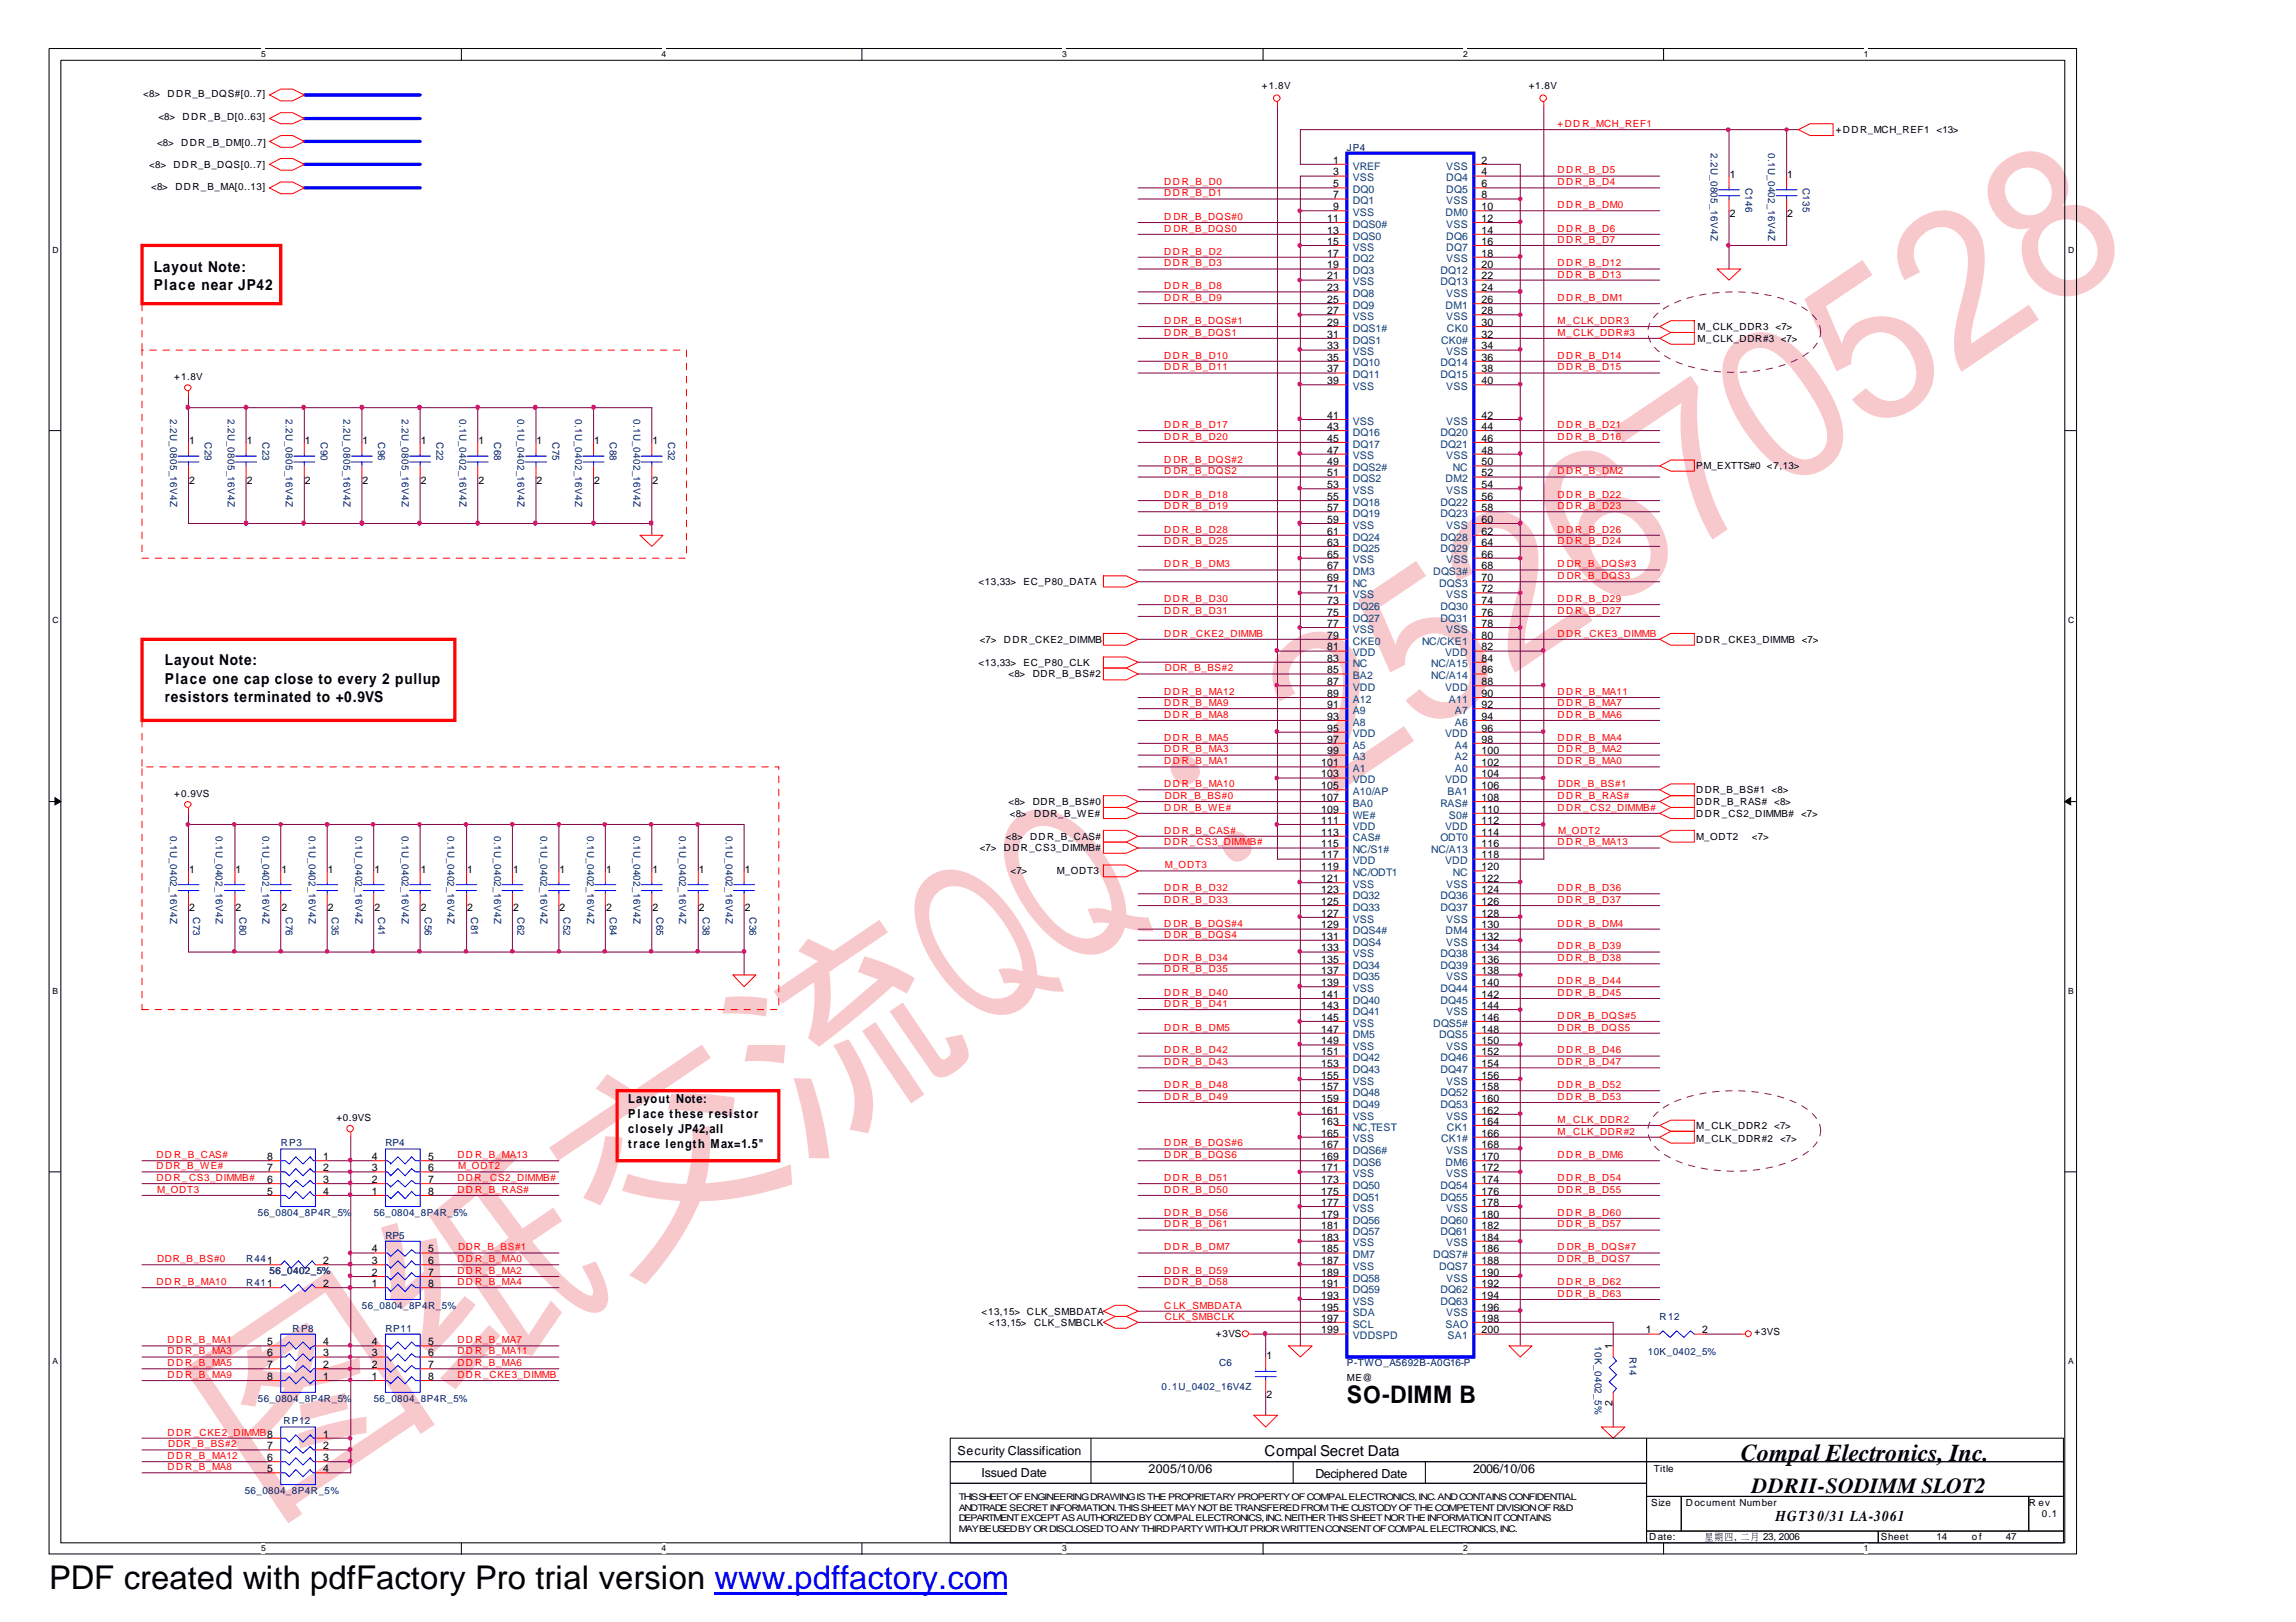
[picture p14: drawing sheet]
<svg xmlns="http://www.w3.org/2000/svg" width="297mm" height="210mm" viewBox="0 0 297 210" stroke-linecap="round" stroke-linejoin="round" font-family="sans-serif">
<defs><g id="words">
<text font-size="27.9" fill="#f7c9cc" x="33.8" y="196.5" transform="rotate(-34 33.8 196.5)">图纸交流QQ：252670528</text>
<text font-size="4.2" x="6.3" y="205.7">PDF created with pdfFactory Pro trial version www.pdffactory.com</text>
<g font-size="3.1">
<text x="174.2" y="181.6">SO-DIMM B</text>
<text x="225.2" y="189.1">Compal Electronics, Inc.</text>
</g>
<text font-size="2.8" x="226.7" y="193.2">DDRII-SODIMM SLOT2</text>
<g font-size="1.9">
<text x="19.9" y="35.2">Layout Note:</text>
<text x="19.9" y="37.5">Place near JP42</text>
<text x="21.3" y="86.1">Layout Note:</text>
<text x="21.3" y="88.5">Place one cap close to every 2 pullup</text>
<text x="21.3" y="90.9">resistors terminated to +0.9VS</text>
<text x="163.6" y="188.4">Compal Secret Data</text>
<text x="229.7" y="196.9">HGT30/31 LA-3061</text>
</g>
<g font-size="1.6">
<text x="81.3" y="142.7">Layout Note:</text>
<text x="81.3" y="144.6">Pl ace these resistor</text>
<text x="81.3" y="146.6">closely JP42,all</text>
<text x="81.3" y="148.5">trace length Max=1.5&quot;</text>
<text x="123.9" y="188.2">Security Classification</text>
<text x="127" y="191.1">Issued Date</text>
<text x="148.6" y="190.7">2005/10/06</text>
<text x="170.2" y="191.3">Deciphered Date</text>
<text x="190.6" y="190.7">2006/10/06</text>
</g>
<g font-size="1.4">
<text x="172.5" y="21.2">1</text>
<text x="172.5" y="22.7">3</text>
<text x="191.7" y="21.2">2</text>
<text x="191.7" y="22.7">4</text>
<text x="223.8" y="23">1</text>
<text x="231.2" y="23">1</text>
<text x="171.7" y="28.7">11</text>
<text x="172.5" y="24.2">5</text>
<text x="172.5" y="25.7">7</text>
<text x="172.5" y="27.2">9</text>
<text x="191.7" y="27.2">10</text>
<text x="191.7" y="24.2">6</text>
<text x="191.7" y="25.7">8</text>
<text x="191.7" y="28.7">12</text>
<text x="223.8" y="28">2</text>
<text x="231.2" y="28">2</text>
<text x="171.7" y="30.2">13</text>
<text x="171.7" y="31.7">15</text>
<text x="171.7" y="33.2">17</text>
<text x="171.7" y="34.7">19</text>
<text x="191.7" y="34.7">20</text>
<text x="191.7" y="30.2">14</text>
<text x="191.7" y="31.7">16</text>
<text x="191.7" y="33.2">18</text>
<text x="171.7" y="36.2">21</text>
<text x="171.7" y="37.7">23</text>
<text x="171.7" y="39.2">25</text>
<text x="171.7" y="40.7">27</text>
<text x="191.7" y="36.2">22</text>
<text x="191.7" y="39.2">26</text>
<text x="191.7" y="37.7">24</text>
<text x="191.7" y="40.7">28</text>
<text x="171.7" y="42.2">29</text>
<text x="171.7" y="43.7">31</text>
<text x="171.7" y="45.2">33</text>
<text x="171.7" y="46.7">35</text>
<text x="191.7" y="42.2">30</text>
<text x="191.7" y="43.7">32</text>
<text x="191.7" y="46.7">36</text>
<text x="191.7" y="45.2">34</text>
<text x="171.7" y="48.2">37</text>
<text x="171.7" y="49.7">39</text>
<text x="191.7" y="48.2">38</text>
<text x="191.7" y="49.7">40</text>
<text x="24.5" y="57.5">1</text>
<text x="31.9" y="57.5">1</text>
<text x="39.5" y="57.5">1</text>
<text x="46.9" y="57.5">1</text>
<text x="54.4" y="57.5">1</text>
<text x="61.9" y="57.5">1</text>
<text x="69.4" y="57.5">1</text>
<text x="76.9" y="57.5">1</text>
<text x="84.4" y="57.5">1</text>
<text x="171.7" y="54.2">41</text>
<text x="171.7" y="55.6">43</text>
<text x="171.7" y="57.2">45</text>
<text x="171.7" y="58.7">47</text>
<text x="191.7" y="55.6">44</text>
<text x="191.7" y="57.2">46</text>
<text x="191.7" y="54.2">42</text>
<text x="191.7" y="58.7">48</text>
<text x="24.5" y="62.6">2</text>
<text x="31.9" y="62.6">2</text>
<text x="39.5" y="62.6">2</text>
<text x="46.9" y="62.6">2</text>
<text x="54.4" y="62.6">2</text>
<text x="61.9" y="62.6">2</text>
<text x="69.4" y="62.6">2</text>
<text x="76.9" y="62.6">2</text>
<text x="84.4" y="62.6">2</text>
<text x="171.7" y="60.2">49</text>
<text x="171.7" y="61.7">51</text>
<text x="171.7" y="63.2">53</text>
<text x="171.7" y="64.7">55</text>
<text x="191.7" y="60.2">50</text>
<text x="191.7" y="61.7">52</text>
<text x="191.7" y="64.7">56</text>
<text x="191.7" y="63.2">54</text>
<text x="171.7" y="66.1">57</text>
<text x="171.7" y="67.7">59</text>
<text x="171.7" y="69.2">61</text>
<text x="171.7" y="70.6">63</text>
<text x="191.7" y="66.1">58</text>
<text x="191.7" y="69.2">62</text>
<text x="191.7" y="70.6">64</text>
<text x="191.7" y="67.7">60</text>
<text x="171.7" y="72.2">65</text>
<text x="171.7" y="73.7">67</text>
<text x="171.7" y="75.2">69</text>
<text x="171.7" y="76.6">71</text>
<text x="191.7" y="73.7">68</text>
<text x="191.7" y="75.2">70</text>
<text x="191.7" y="72.2">66</text>
<text x="191.7" y="76.6">72</text>
<text x="171.7" y="78.2">73</text>
<text x="171.7" y="79.7">75</text>
<text x="171.7" y="81.1">77</text>
<text x="171.7" y="82.6">79</text>
<text x="191.7" y="78.2">74</text>
<text x="191.7" y="79.7">76</text>
<text x="191.7" y="81.1">78</text>
<text x="191.7" y="82.6">80</text>
<text x="171.7" y="84.2">81</text>
<text x="171.7" y="85.6">83</text>
<text x="171.7" y="87.1">85</text>
<text x="171.7" y="88.7">87</text>
<text x="191.7" y="84.2">82</text>
<text x="191.7" y="85.6">84</text>
<text x="191.7" y="87.1">86</text>
<text x="191.7" y="88.7">88</text>
<text x="171.7" y="90.2">89</text>
<text x="171.7" y="91.6">91</text>
<text x="171.7" y="93.1">93</text>
<text x="171.7" y="94.7">95</text>
<text x="191.7" y="90.2">90</text>
<text x="191.7" y="94.7">96</text>
<text x="191.7" y="91.6">92</text>
<text x="191.7" y="93.1">94</text>
<text x="170.9" y="99.2">101</text>
<text x="170.9" y="100.6">103</text>
<text x="171.7" y="96.1">97</text>
<text x="171.7" y="97.6">99</text>
<text x="191.7" y="100.6">104</text>
<text x="191.7" y="96.1">98</text>
<text x="191.7" y="97.6">100</text>
<text x="191.7" y="99.2">102</text>
<text x="170.9" y="102.1">105</text>
<text x="170.9" y="103.6">107</text>
<text x="170.9" y="105.2">109</text>
<text x="170.9" y="106.6">111</text>
<text x="191.7" y="102.1">106</text>
<text x="191.7" y="103.6">108</text>
<text x="191.7" y="105.2">110</text>
<text x="191.7" y="106.6">112</text>
<text x="24.5" y="113">1</text>
<text x="30.5" y="113">1</text>
<text x="36.4" y="113">1</text>
<text x="42.4" y="113">1</text>
<text x="48.4" y="113">1</text>
<text x="54.4" y="113">1</text>
<text x="60.5" y="113">1</text>
<text x="66.4" y="113">1</text>
<text x="72.4" y="113">1</text>
<text x="78.4" y="113">1</text>
<text x="84.4" y="113">1</text>
<text x="90.4" y="113">1</text>
<text x="96.4" y="113">1</text>
<text x="170.9" y="108.1">113</text>
<text x="170.9" y="109.7">115</text>
<text x="170.9" y="111.1">117</text>
<text x="170.9" y="112.6">119</text>
<text x="191.7" y="108.1">114</text>
<text x="191.7" y="109.7">116</text>
<text x="191.7" y="111.1">118</text>
<text x="191.7" y="112.6">120</text>
<text x="24.5" y="118">2</text>
<text x="30.5" y="118">2</text>
<text x="36.4" y="118">2</text>
<text x="42.4" y="118">2</text>
<text x="48.4" y="118">2</text>
<text x="54.4" y="118">2</text>
<text x="60.5" y="118">2</text>
<text x="66.4" y="118">2</text>
<text x="72.4" y="118">2</text>
<text x="78.4" y="118">2</text>
<text x="84.4" y="118">2</text>
<text x="90.4" y="118">2</text>
<text x="96.4" y="118">2</text>
<text x="170.9" y="114.1">121</text>
<text x="170.9" y="115.6">123</text>
<text x="170.9" y="117.1">125</text>
<text x="170.9" y="118.6">127</text>
<text x="191.7" y="115.6">124</text>
<text x="191.7" y="117.1">126</text>
<text x="191.7" y="114.1">122</text>
<text x="191.7" y="118.6">128</text>
<text x="170.9" y="120.2">129</text>
<text x="170.9" y="121.6">131</text>
<text x="170.9" y="123.1">133</text>
<text x="170.9" y="124.6">135</text>
<text x="191.7" y="120.2">130</text>
<text x="191.7" y="123.1">134</text>
<text x="191.7" y="124.6">136</text>
<text x="191.7" y="121.6">132</text>
<text x="170.9" y="126.1">137</text>
<text x="170.9" y="127.6">139</text>
<text x="170.9" y="129.1">141</text>
<text x="170.9" y="130.6">143</text>
<text x="191.7" y="127.6">140</text>
<text x="191.7" y="129.1">142</text>
<text x="191.7" y="126.1">138</text>
<text x="191.7" y="130.6">144</text>
<text x="170.9" y="132.1">145</text>
<text x="170.9" y="133.6">147</text>
<text x="170.9" y="135.1">149</text>
<text x="170.9" y="136.6">151</text>
<text x="191.7" y="132.1">146</text>
<text x="191.7" y="133.6">148</text>
<text x="191.7" y="136.6">152</text>
<text x="191.7" y="135.1">150</text>
<text x="170.9" y="138.1">153</text>
<text x="170.9" y="139.6">155</text>
<text x="170.9" y="141.1">157</text>
<text x="170.9" y="142.6">159</text>
<text x="191.7" y="138.1">154</text>
<text x="191.7" y="141.1">158</text>
<text x="191.7" y="142.6">160</text>
<text x="191.7" y="139.6">156</text>
<text x="170.9" y="144.1">161</text>
<text x="170.9" y="145.6">163</text>
<text x="170.9" y="147.1">165</text>
<text x="170.9" y="148.6">167</text>
<text x="191.7" y="145.6">164</text>
<text x="191.7" y="147.1">166</text>
<text x="191.7" y="144.1">162</text>
<text x="191.7" y="148.6">168</text>
<text x="34.5" y="150.1">8</text>
<text x="34.5" y="151.6">7</text>
<text x="34.5" y="153.1">6</text>
<text x="34.5" y="154.6">5</text>
<text x="41.8" y="150.1">1</text>
<text x="41.8" y="151.6">2</text>
<text x="41.8" y="153.1">3</text>
<text x="41.8" y="154.6">4</text>
<text x="48.1" y="154.6">1</text>
<text x="48.1" y="153.1">2</text>
<text x="48.1" y="151.6">3</text>
<text x="48.1" y="150.1">4</text>
<text x="55.4" y="154.6">8</text>
<text x="55.4" y="153.1">7</text>
<text x="55.4" y="151.6">6</text>
<text x="55.4" y="150.1">5</text>
<text x="170.9" y="150.1">169</text>
<text x="170.9" y="151.6">171</text>
<text x="170.9" y="153.1">173</text>
<text x="170.9" y="154.6">175</text>
<text x="191.7" y="150.1">170</text>
<text x="191.7" y="153.1">174</text>
<text x="191.7" y="154.6">176</text>
<text x="191.7" y="151.6">172</text>
<text x="170.9" y="156.1">177</text>
<text x="170.9" y="157.6">179</text>
<text x="170.9" y="159.1">181</text>
<text x="170.9" y="160.5">183</text>
<text x="191.7" y="157.6">180</text>
<text x="191.7" y="159.1">182</text>
<text x="191.7" y="156.1">178</text>
<text x="191.7" y="160.5">184</text>
<text x="41.8" y="163.6">2</text>
<text x="41.8" y="166.6">2</text>
<text x="48.1" y="166.6">1</text>
<text x="48.1" y="165.1">2</text>
<text x="48.1" y="163.6">3</text>
<text x="48.1" y="162.1">4</text>
<text x="55.4" y="166.6">8</text>
<text x="55.4" y="165.1">7</text>
<text x="55.4" y="163.6">6</text>
<text x="55.4" y="162.1">5</text>
<text x="170.9" y="162.1">185</text>
<text x="170.9" y="163.6">187</text>
<text x="170.9" y="165.1">189</text>
<text x="170.9" y="166.6">191</text>
<text x="191.7" y="162.1">186</text>
<text x="191.7" y="163.6">188</text>
<text x="191.7" y="166.6">192</text>
<text x="191.7" y="165.1">190</text>
<text x="170.9" y="168.1">193</text>
<text x="170.9" y="169.6">195</text>
<text x="170.9" y="171">197</text>
<text x="170.9" y="172.6">199</text>
<text x="191.7" y="168.1">194</text>
<text x="191.7" y="171">198</text>
<text x="191.7" y="172.6">200</text>
<text x="191.7" y="169.6">196</text>
<text x="212.9" y="172.6">1</text>
<text x="220.2" y="172.6">2</text>
<text x="34.5" y="178.6">8</text>
<text x="34.5" y="177.1">7</text>
<text x="34.5" y="175.5">6</text>
<text x="34.5" y="174.1">5</text>
<text x="41.8" y="178.6">1</text>
<text x="41.8" y="177.1">2</text>
<text x="41.8" y="175.5">3</text>
<text x="41.8" y="174.1">4</text>
<text x="48.1" y="178.6">1</text>
<text x="48.1" y="177.1">2</text>
<text x="48.1" y="175.5">3</text>
<text x="48.1" y="174.1">4</text>
<text x="55.4" y="178.6">8</text>
<text x="55.4" y="177.1">7</text>
<text x="55.4" y="175.5">6</text>
<text x="55.4" y="174.1">5</text>
<text x="163.8" y="175.9">1</text>
<text x="208.6" y="174.6" transform="rotate(-90 208.6 174.6)">1</text>
<text x="163.8" y="180.9">2</text>
<text x="208.6" y="182" transform="rotate(-90 208.6 182)">2</text>
<text x="34.5" y="187.6">7</text>
<text x="34.5" y="189.1">6</text>
<text x="34.5" y="190.5">5</text>
<text x="41.8" y="186">1</text>
<text x="41.8" y="187.6">2</text>
<text x="41.8" y="189.1">3</text>
<text x="41.8" y="190.5">4</text>
</g>
<g font-size="1.4" fill="#004080">
<text x="175" y="21.9">VREF</text>
<text x="175" y="23.5">VSS</text>
<text x="187.1" y="21.9">VSS</text>
<text x="187.1" y="23.5">DQ4</text>
<text x="175" y="25">DQ0</text>
<text x="175" y="26.4">DQ1</text>
<text x="175" y="28">VSS</text>
<text x="175" y="29.5">DQS0#</text>
<text x="187" y="28">DM0</text>
<text x="187.1" y="25">DQ5</text>
<text x="187.1" y="26.4">VSS</text>
<text x="187.1" y="29.5">VSS</text>
<text x="175" y="31">DQS0</text>
<text x="175" y="32.4">VSS</text>
<text x="175" y="34">DQ2</text>
<text x="175" y="35.5">DQ3</text>
<text x="186.4" y="35.5">DQ12</text>
<text x="187.1" y="31">DQ6</text>
<text x="187.1" y="32.4">DQ7</text>
<text x="187.1" y="34">VSS</text>
<text x="175" y="36.9">VSS</text>
<text x="175" y="38.5">DQ8</text>
<text x="175" y="40">DQ9</text>
<text x="175" y="41.4">VSS</text>
<text x="186.4" y="36.9">DQ13</text>
<text x="187" y="40">DM1</text>
<text x="187.1" y="38.5">VSS</text>
<text x="187.1" y="41.4">VSS</text>
<text x="175" y="42.9">DQS1#</text>
<text x="175" y="44.5">DQS1</text>
<text x="175" y="46">VSS</text>
<text x="175" y="47.4">DQ10</text>
<text x="186.4" y="47.4">DQ14</text>
<text x="186.4" y="44.5">CK0#</text>
<text x="187.1" y="46">VSS</text>
<text x="187.2" y="42.9">CK0</text>
<text x="175" y="49">DQ11</text>
<text x="175" y="50.5">VSS</text>
<text x="186.4" y="49">DQ15</text>
<text x="187.1" y="50.5">VSS</text>
<text x="175" y="55">VSS</text>
<text x="175" y="56.4">DQ16</text>
<text x="175" y="57.9">DQ17</text>
<text x="175" y="59.5">VSS</text>
<text x="186.4" y="56.4">DQ20</text>
<text x="186.4" y="57.9">DQ21</text>
<text x="187.1" y="55">VSS</text>
<text x="187.1" y="59.5">VSS</text>
<text x="175" y="61">DQS2#</text>
<text x="175" y="62.4">DQS2</text>
<text x="175" y="63.9">VSS</text>
<text x="175" y="65.5">DQ18</text>
<text x="186.4" y="65.5">DQ22</text>
<text x="187" y="62.4">DM2</text>
<text x="187.1" y="63.9">VSS</text>
<text x="188" y="61">NC</text>
<text x="175" y="66.9">DQ19</text>
<text x="175" y="68.4">VSS</text>
<text x="175" y="69.9">DQ24</text>
<text x="175" y="71.4">DQ25</text>
<text x="186.4" y="66.9">DQ23</text>
<text x="186.4" y="69.9">DQ28</text>
<text x="186.4" y="71.4">DQ29</text>
<text x="187.1" y="68.4">VSS</text>
<text x="175" y="72.9">VSS</text>
<text x="175" y="74.4">DM3</text>
<text x="175" y="76">NC</text>
<text x="175" y="77.4">VSS</text>
<text x="185.4" y="74.4">DQS3#</text>
<text x="186.2" y="76">DQS3</text>
<text x="187.1" y="72.9">VSS</text>
<text x="187.1" y="77.4">VSS</text>
<text x="175" y="78.9">DQ26</text>
<text x="175" y="80.4">DQ27</text>
<text x="175" y="81.9">VSS</text>
<text x="175" y="83.4">CKE0</text>
<text x="184" y="83.4">NC/CKE1</text>
<text x="186.4" y="78.9">DQ30</text>
<text x="186.4" y="80.4">DQ31</text>
<text x="187.1" y="81.9">VSS</text>
<text x="175" y="84.9">VDD</text>
<text x="175" y="86.4">NC</text>
<text x="175" y="87.9">BA2</text>
<text x="175" y="89.4">VDD</text>
<text x="185.2" y="86.4">NC/A15</text>
<text x="185.2" y="87.9">NC/A14</text>
<text x="186.9" y="84.9">VDD</text>
<text x="186.9" y="89.4">VDD</text>
<text x="175" y="90.9">A12</text>
<text x="175" y="92.4">A9</text>
<text x="175" y="93.9">A8</text>
<text x="175" y="95.4">VDD</text>
<text x="186.9" y="95.4">VDD</text>
<text x="187.5" y="90.9">A11</text>
<text x="188.2" y="92.4">A7</text>
<text x="188.2" y="93.9">A6</text>
<text x="175" y="96.9">A5</text>
<text x="175" y="98.4">A3</text>
<text x="175" y="99.9">A1</text>
<text x="175" y="101.4">VDD</text>
<text x="186.9" y="101.4">VDD</text>
<text x="188.2" y="96.9">A4</text>
<text x="188.2" y="98.4">A2</text>
<text x="188.2" y="99.9">A0</text>
<text x="175" y="102.9">A10/AP</text>
<text x="175" y="104.4">BA0</text>
<text x="175" y="105.9">WE#</text>
<text x="175" y="107.4">VDD</text>
<text x="186.4" y="104.4">RAS#</text>
<text x="186.9" y="107.4">VDD</text>
<text x="187.3" y="102.9">BA1</text>
<text x="187.5" y="105.9">S0#</text>
<text x="175" y="108.9">CAS#</text>
<text x="175" y="110.4">NC/S1#</text>
<text x="175" y="111.9">VDD</text>
<text x="175" y="113.4">NC/ODT1</text>
<text x="185.2" y="110.4">NC/A13</text>
<text x="186.4" y="108.9">ODT0</text>
<text x="186.9" y="111.9">VDD</text>
<text x="188" y="113.4">NC</text>
<text x="175" y="114.9">VSS</text>
<text x="175" y="116.3">DQ32</text>
<text x="175" y="117.9">DQ33</text>
<text x="175" y="119.4">VSS</text>
<text x="186.4" y="116.3">DQ36</text>
<text x="186.4" y="117.9">DQ37</text>
<text x="187.1" y="114.9">VSS</text>
<text x="187.1" y="119.4">VSS</text>
<text x="175" y="120.9">DQS4#</text>
<text x="175" y="122.4">DQS4</text>
<text x="175" y="123.9">VSS</text>
<text x="175" y="125.4">DQ34</text>
<text x="186.4" y="123.9">DQ38</text>
<text x="186.4" y="125.4">DQ39</text>
<text x="187" y="120.9">DM4</text>
<text x="187.1" y="122.4">VSS</text>
<text x="175" y="126.8">DQ35</text>
<text x="175" y="128.4">VSS</text>
<text x="175" y="129.9">DQ40</text>
<text x="175" y="131.3">DQ41</text>
<text x="186.4" y="128.4">DQ44</text>
<text x="186.4" y="129.9">DQ45</text>
<text x="187.1" y="126.8">VSS</text>
<text x="187.1" y="131.3">VSS</text>
<text x="175" y="132.9">VSS</text>
<text x="175" y="134.4">DM5</text>
<text x="175" y="135.9">VSS</text>
<text x="175" y="137.3">DQ42</text>
<text x="185.4" y="132.9">DQS5#</text>
<text x="186.2" y="134.4">DQS5</text>
<text x="186.4" y="137.3">DQ46</text>
<text x="187.1" y="135.9">VSS</text>
<text x="175" y="138.9">DQ43</text>
<text x="175" y="140.4">VSS</text>
<text x="175" y="141.8">DQ48</text>
<text x="175" y="143.4">DQ49</text>
<text x="186.4" y="138.9">DQ47</text>
<text x="186.4" y="141.8">DQ52</text>
<text x="186.4" y="143.4">DQ53</text>
<text x="187.1" y="140.4">VSS</text>
<text x="175" y="144.9">VSS</text>
<text x="175" y="146.3">NC,TEST</text>
<text x="175" y="147.8">VSS</text>
<text x="175" y="149.4">DQS6#</text>
<text x="186.4" y="147.8">CK1#</text>
<text x="187.1" y="144.9">VSS</text>
<text x="187.1" y="149.4">VSS</text>
<text x="187.2" y="146.3">CK1</text>
<text x="175" y="150.9">DQS6</text>
<text x="175" y="152.3">VSS</text>
<text x="175" y="153.9">DQ50</text>
<text x="175" y="155.4">DQ51</text>
<text x="186.4" y="153.9">DQ54</text>
<text x="186.4" y="155.4">DQ55</text>
<text x="187" y="150.9">DM6</text>
<text x="187.1" y="152.3">VSS</text>
<text x="175" y="156.8">VSS</text>
<text x="175" y="158.3">DQ56</text>
<text x="175" y="159.9">DQ57</text>
<text x="175" y="161.3">VSS</text>
<text x="186.4" y="158.3">DQ60</text>
<text x="186.4" y="159.9">DQ61</text>
<text x="187.1" y="156.8">VSS</text>
<text x="187.1" y="161.3">VSS</text>
<text x="175" y="162.8">DM7</text>
<text x="175" y="164.4">VSS</text>
<text x="175" y="165.9">DQ58</text>
<text x="175" y="167.3">DQ59</text>
<text x="185.4" y="162.8">DQS7#</text>
<text x="186.2" y="164.4">DQS7</text>
<text x="186.4" y="167.3">DQ62</text>
<text x="187.1" y="165.9">VSS</text>
<text x="175" y="168.8">VSS</text>
<text x="175" y="170.4">SDA</text>
<text x="175" y="171.8">SCL</text>
<text x="175" y="173.3">VDDSPD</text>
<text x="186.4" y="168.8">DQ63</text>
<text x="187" y="171.8">SAO</text>
<text x="187.1" y="170.4">VSS</text>
<text x="187.3" y="173.3">SA1</text>
</g>
<g font-size="1.3">
<text x="163.2" y="11.5">+1.8V</text>
<text x="197.8" y="11.5">+1.8V</text>
<text x="18.5" y="12.5">&lt;8&gt;</text>
<text x="20.5" y="15.6">&lt;8&gt;</text>
<text x="21.7" y="12.5">DDR_B_DQS#[0..7]</text>
<text x="23.6" y="15.6">DDR_B_D[0..63]</text>
<text x="237.5" y="17.2">+DDR_MCH_REF1</text>
<text x="250.5" y="17.2">&lt;13&gt;</text>
<text x="19.3" y="21.7">&lt;8&gt;</text>
<text x="20.3" y="18.9">&lt;8&gt;</text>
<text x="22.4" y="21.7">DDR_B_DQS[0..7]</text>
<text x="23.5" y="18.9">DDR_B_DM[0..7]</text>
<text x="19.6" y="24.6">&lt;8&gt;</text>
<text x="22.7" y="24.6">DDR_B_MA[0..13]</text>
<text x="219.6" y="42.7">M_CLK_DDR3</text>
<text x="219.6" y="44.2">M_CLK_DDR#3 &lt;7&gt;</text>
<text x="229.7" y="42.7">&lt;7&gt;</text>
<text x="22.5" y="49.1">+1.8V</text>
<text x="219.5" y="60.7">PM_EXTTS#0 &lt;7,13&gt;</text>
<text x="126.6" y="75.7">&lt;13,33&gt;</text>
<text x="132.4" y="75.7">EC_P80_DATA</text>
<text x="126.7" y="83.2">&lt;7&gt;</text>
<text x="129.9" y="83.2">DDR_CKE2_DIMMB</text>
<text x="219.5" y="83.2">DDR_CKE3_DIMMB &lt;7&gt;</text>
<text x="126.6" y="86.2">&lt;13,33&gt;</text>
<text x="130.5" y="87.6">&lt;8&gt;</text>
<text x="132.4" y="86.2">EC_P80_CLK</text>
<text x="133.6" y="87.6">DDR_B_BS#2</text>
<text x="22.5" y="103.1">+0.9VS</text>
<text x="130.5" y="104.2">&lt;8&gt;</text>
<text x="130.6" y="105.7">&lt;8&gt;</text>
<text x="133.6" y="104.2">DDR_B_BS#0</text>
<text x="133.8" y="105.7">DDR_B_WE#</text>
<text x="219.5" y="105.7">DDR_CS2_DIMMB#</text>
<text x="219.5" y="102.6">DDR_B_BS#1 &lt;8&gt;</text>
<text x="219.5" y="104.2">DDR_B_RAS#</text>
<text x="229.5" y="104.2">&lt;8&gt;</text>
<text x="233" y="105.7">&lt;7&gt;</text>
<text x="126.7" y="110.2">&lt;7&gt;</text>
<text x="129.9" y="110.2">DDR_CS3_DIMMB#</text>
<text x="130.1" y="108.6">&lt;8&gt;</text>
<text x="130.7" y="113.1">&lt;7&gt;</text>
<text x="133.3" y="108.6">DDR_B_CAS#</text>
<text x="136.7" y="113.1">M_ODT3</text>
<text x="219.5" y="108.6">M_ODT2</text>
<text x="226.7" y="108.6">&lt;7&gt;</text>
<text x="43.5" y="145">+0.9VS</text>
<text x="219.5" y="146.1">M_CLK_DDR2</text>
<text x="219.5" y="147.8">M_CLK_DDR#2</text>
<text x="229.5" y="146.1">&lt;7&gt;</text>
<text x="230.3" y="147.8">&lt;7&gt;</text>
<text x="127" y="170.1">&lt;13,15&gt; CLK_SMBDATA</text>
<text x="127.9" y="171.5">&lt;13,15&gt;</text>
<text x="133.8" y="171.5">CLK_SMBCLK</text>
<text x="157.3" y="173.1">+3VS</text>
<text x="227" y="172.8">+3VS</text>
<text x="174.2" y="178.7">ME@</text>
<text x="214" y="190.4">Title</text>
<text x="213.6" y="194.8">Size</text>
<text x="218.1" y="194.8">Document Number</text>
<text x="262.5" y="194.8">R ev</text>
<text x="264.2" y="196.4">0.1</text>
<text x="213.4" y="199.3">Date:</text>
<text x="220.6" y="199.3">星, 二,</text>
<text x="221.8" y="199.3">期</text>
<text x="223.1" y="199.3">四月 2006</text>
<text x="228.1" y="199.3">23</text>
<text x="243.3" y="199.3">Sheet</text>
<text x="250.5" y="199.3">14</text>
<text x="255.1" y="199.3">o f</text>
<text x="259.5" y="199.3">47</text>
</g>
<g font-size="1.3" fill="#f00">
<text x="201.5" y="16.4">+DD R_MCH_REF1</text>
<text x="150.6" y="24">DD R_B_D0</text>
<text x="201.5" y="22.5">DD R_B_D5</text>
<text x="201.5" y="24">DD R_B_D4</text>
<text x="150.6" y="25.4">DD R_B_D1</text>
<text x="150.6" y="28.5">D DR_B_DQS#0</text>
<text x="150.6" y="30">D DR_B_DQS0</text>
<text x="201.5" y="30">DD R_B_D6</text>
<text x="201.5" y="26.9">DD R_B_DM0</text>
<text x="150.6" y="32.9">DD R_B_D2</text>
<text x="150.6" y="34.5">DD R_B_D3</text>
<text x="201.5" y="35.9">DD R_B_D13</text>
<text x="201.5" y="31.4">DD R_B_D7</text>
<text x="201.5" y="34.5">DD R_B_D12</text>
<text x="150.6" y="37.4">DD R_B_D8</text>
<text x="150.6" y="39">DD R_B_D9</text>
<text x="150.6" y="41.9">D DR_B_DQS#1</text>
<text x="201.5" y="39">DD R_B_DM1</text>
<text x="201.5" y="41.9">M_ CLK_DDR3</text>
<text x="150.6" y="47.9">DD R_B_D11</text>
<text x="150.6" y="46.4">DD R_B_D10</text>
<text x="150.6" y="43.4">D DR_B_DQS1</text>
<text x="201.5" y="46.4">DD R_B_D14</text>
<text x="201.5" y="47.9">DD R_B_D15</text>
<text x="201.5" y="43.4">M_ CLK_DDR#3</text>
<text x="150.6" y="60">D DR_B_DQS#2</text>
<text x="150.6" y="56.9">DD R_B_D20</text>
<text x="150.6" y="55.4">DD R_B_D17</text>
<text x="201.5" y="55.4">DD R_B_D21</text>
<text x="201.5" y="56.9">DD R_B_D16</text>
<text x="150.6" y="61.4">D DR_B_DQS2</text>
<text x="150.6" y="64.4">DD R_B_D18</text>
<text x="150.6" y="65.9">DD R_B_D19</text>
<text x="201.5" y="61.4">DD R_B_DM2</text>
<text x="201.5" y="65.9">DD R_B_D23</text>
<text x="201.5" y="64.4">DD R_B_D22</text>
<text x="150.6" y="68.9">DD R_B_D28</text>
<text x="150.6" y="70.4">DD R_B_D25</text>
<text x="201.5" y="68.9">DD R_B_D26</text>
<text x="201.5" y="70.4">DD R_B_D24</text>
<text x="150.6" y="73.4">DD R_B_DM3</text>
<text x="150.6" y="77.9">DD R_B_D30</text>
<text x="201.5" y="73.4">D DR_B_DQS#3</text>
<text x="201.5" y="74.9">D DR_B_DQS3</text>
<text x="201.5" y="77.9">DD R_B_D29</text>
<text x="150.6" y="82.4">DDR _CKE2_DIMMB</text>
<text x="150.6" y="79.4">DD R_B_D31</text>
<text x="201.5" y="82.4">DDR _CKE3_DIMMB</text>
<text x="201.5" y="79.4">DD R_B_D27</text>
<text x="150.6" y="89.9">DD R_B_MA12</text>
<text x="150.7" y="86.9">DDR_B_BS#2</text>
<text x="201.5" y="89.9">DD R_B_MA11</text>
<text x="150.6" y="95.9">DD R_B_MA5</text>
<text x="150.6" y="92.9">DD R_B_MA8</text>
<text x="150.6" y="91.4">DD R_B_MA9</text>
<text x="201.5" y="91.4">DD R_B_MA7</text>
<text x="201.5" y="92.9">DD R_B_MA6</text>
<text x="201.5" y="95.9">DD R_B_MA4</text>
<text x="150.6" y="97.4">DD R_B_MA3</text>
<text x="150.6" y="101.9">DD R_B_MA10</text>
<text x="150.6" y="98.9">DD R_B_MA1</text>
<text x="201.5" y="97.4">DD R_B_MA2</text>
<text x="201.5" y="98.9">DD R_B_MA0</text>
<text x="201.6" y="101.9">DDR_B_BS#1</text>
<text x="150.6" y="104.9">D DR_B_WE#</text>
<text x="150.6" y="107.9">DD R_B_CAS#</text>
<text x="150.7" y="103.4">DDR_B_BS#0</text>
<text x="201.5" y="103.4">DD R_B_RAS#</text>
<text x="201.5" y="104.9">DDR_ CS2_DIMMB#</text>
<text x="201.6" y="107.9">M_ODT2</text>
<text x="150.6" y="109.4">DDR_ CS3_DIMMB#</text>
<text x="150.7" y="112.4">M_ODT3</text>
<text x="201.5" y="109.4">DD R_B_MA13</text>
<text x="150.6" y="119.9">D DR_B_DQS#4</text>
<text x="150.6" y="115.3">DD R_B_D32</text>
<text x="150.6" y="116.9">DD R_B_D33</text>
<text x="201.5" y="115.3">DD R_B_D36</text>
<text x="201.5" y="116.9">DD R_B_D37</text>
<text x="201.5" y="119.9">DD R_B_DM4</text>
<text x="150.6" y="121.3">D DR_B_DQS4</text>
<text x="150.6" y="124.4">DD R_B_D34</text>
<text x="150.6" y="125.8">DD R_B_D35</text>
<text x="201.5" y="124.4">DD R_B_D38</text>
<text x="201.5" y="122.9">DD R_B_D39</text>
<text x="150.6" y="128.9">DD R_B_D40</text>
<text x="150.6" y="130.3">DD R_B_D41</text>
<text x="201.5" y="128.9">DD R_B_D45</text>
<text x="201.5" y="127.4">DD R_B_D44</text>
<text x="201.5" y="131.8">D DR_B_DQS#5</text>
<text x="150.6" y="136.3">DD R_B_D42</text>
<text x="150.6" y="133.4">DD R_B_DM5</text>
<text x="150.6" y="137.9">DD R_B_D43</text>
<text x="201.5" y="137.9">DD R_B_D47</text>
<text x="201.5" y="133.4">D DR_B_DQS5</text>
<text x="201.5" y="136.3">DD R_B_D46</text>
<text x="150.6" y="140.8">DD R_B_D48</text>
<text x="150.6" y="142.3">DD R_B_D49</text>
<text x="201.5" y="142.3">DD R_B_D53</text>
<text x="201.5" y="140.8">DD R_B_D52</text>
<text x="20.2" y="149.9">DD R_B_CAS#</text>
<text x="59.2" y="149.9">DD R_B_MA13</text>
<text x="150.6" y="148.4">D DR_B_DQS#6</text>
<text x="150.6" y="149.9">D DR_B_DQS6</text>
<text x="201.5" y="149.9">DD R_B_DM6</text>
<text x="201.5" y="145.3">M_ CLK_DDR2</text>
<text x="201.5" y="146.8">M_ CLK_DDR#2</text>
<text x="20.2" y="152.8">DDR_ CS3_DIMMB#</text>
<text x="20.2" y="151.3">D DR_B_WE#</text>
<text x="20.3" y="154.4">M_ODT3</text>
<text x="59.2" y="154.4">DD R_B_RAS#</text>
<text x="59.2" y="152.8">DDR_ CS2_DIMMB#</text>
<text x="59.3" y="151.3">M_ODT2</text>
<text x="150.6" y="154.4">DD R_B_D50</text>
<text x="150.6" y="152.8">DD R_B_D51</text>
<text x="201.5" y="154.4">DD R_B_D55</text>
<text x="201.5" y="152.8">DD R_B_D54</text>
<text x="59.3" y="161.8">DDR_B_BS#1</text>
<text x="150.6" y="161.8">DD R_B_DM7</text>
<text x="150.6" y="157.3">DD R_B_D56</text>
<text x="150.6" y="158.8">DD R_B_D61</text>
<text x="201.5" y="161.8">D DR_B_DQS#7</text>
<text x="201.5" y="157.3">DD R_B_D60</text>
<text x="201.5" y="158.8">DD R_B_D57</text>
<text x="20.2" y="166.3">DD R_B_MA10</text>
<text x="20.3" y="163.3">DDR_B_BS#0</text>
<text x="59.2" y="166.3">DD R_B_MA4</text>
<text x="59.2" y="164.9">DD R_B_MA2</text>
<text x="59.2" y="163.3">DD R_B_MA0</text>
<text x="150.6" y="166.3">DD R_B_D58</text>
<text x="150.6" y="164.9">DD R_B_D59</text>
<text x="201.5" y="167.8">DD R_B_D63</text>
<text x="201.5" y="163.3">D DR_B_DQS7</text>
<text x="201.5" y="166.3">DD R_B_D62</text>
<text x="21.7" y="173.8">DD R_B_MA1</text>
<text x="59.2" y="173.8">DD R_B_MA7</text>
<text x="150.6" y="169.3">C LK_SMBDATA</text>
<text x="150.7" y="170.8">CLK_SMBCLK</text>
<text x="21.7" y="178.3">DD R_B_MA9</text>
<text x="21.7" y="176.8">DD R_B_MA5</text>
<text x="21.7" y="175.3">DD R_B_MA3</text>
<text x="59.2" y="176.8">DD R_B_MA6</text>
<text x="59.2" y="178.3">DDR _CKE3_DIMMB</text>
<text x="59.2" y="175.3">DD R_B_MA11</text>
<text x="21.7" y="185.8">DDR _CKE2_DIMMB8</text>
<text x="21.7" y="188.8">DD R_B_MA12</text>
<text x="21.7" y="190.3">DD R_B_MA8</text>
<text x="21.8" y="187.3">DDR_B_BS#2</text>
</g>
<g font-size="1.3" fill="#000080">
<text x="174.2" y="19.5">JP4</text>
<text x="221.3" y="19.8" transform="rotate(90 221.3 19.8)">2.2U_0805_16V4Z</text>
<text x="228.8" y="19.8" transform="rotate(90 228.8 19.8)">0.1U_0402_16V4Z</text>
<text x="225.8" y="24.3" transform="rotate(90 225.8 24.3)">C146</text>
<text x="233.3" y="24.3" transform="rotate(90 233.3 24.3)">C135</text>
<text x="22" y="54.3" transform="rotate(90 22 54.3)">2.2U_0805_16V4Z</text>
<text x="26.5" y="57.2" transform="rotate(90 26.5 57.2)">C29</text>
<text x="29.5" y="54.3" transform="rotate(90 29.5 54.3)">2.2U_0805_16V4Z</text>
<text x="34" y="57.2" transform="rotate(90 34 57.2)">C23</text>
<text x="37" y="54.3" transform="rotate(90 37 54.3)">2.2U_0805_16V4Z</text>
<text x="41.5" y="57.2" transform="rotate(90 41.5 57.2)">C90</text>
<text x="44.4" y="54.3" transform="rotate(90 44.4 54.3)">2.2U_0805_16V4Z</text>
<text x="48.9" y="57.2" transform="rotate(90 48.9 57.2)">C96</text>
<text x="52" y="54.3" transform="rotate(90 52 54.3)">2.2U_0805_16V4Z</text>
<text x="56.5" y="57.2" transform="rotate(90 56.5 57.2)">C22</text>
<text x="59.4" y="54.3" transform="rotate(90 59.4 54.3)">0.1U_0402_16V4Z</text>
<text x="63.9" y="57.2" transform="rotate(90 63.9 57.2)">C68</text>
<text x="67" y="54.3" transform="rotate(90 67 54.3)">0.1U_0402_16V4Z</text>
<text x="71.5" y="57.2" transform="rotate(90 71.5 57.2)">C75</text>
<text x="74.4" y="54.3" transform="rotate(90 74.4 54.3)">0.1U_0402_16V4Z</text>
<text x="78.9" y="57.2" transform="rotate(90 78.9 57.2)">C88</text>
<text x="82" y="54.3" transform="rotate(90 82 54.3)">0.1U_0402_16V4Z</text>
<text x="86.4" y="57.2" transform="rotate(90 86.4 57.2)">C32</text>
<text x="22" y="108.2" transform="rotate(90 22 108.2)">0.1U_0402_16V4Z</text>
<text x="27.9" y="108.2" transform="rotate(90 27.9 108.2)">0.1U_0402_16V4Z</text>
<text x="34" y="108.2" transform="rotate(90 34 108.2)">0.1U_0402_16V4Z</text>
<text x="40" y="108.2" transform="rotate(90 40 108.2)">0.1U_0402_16V4Z</text>
<text x="46" y="108.2" transform="rotate(90 46 108.2)">0.1U_0402_16V4Z</text>
<text x="52" y="108.2" transform="rotate(90 52 108.2)">0.1U_0402_16V4Z</text>
<text x="57.9" y="108.2" transform="rotate(90 57.9 108.2)">0.1U_0402_16V4Z</text>
<text x="63.9" y="108.2" transform="rotate(90 63.9 108.2)">0.1U_0402_16V4Z</text>
<text x="69.9" y="108.2" transform="rotate(90 69.9 108.2)">0.1U_0402_16V4Z</text>
<text x="75.9" y="108.2" transform="rotate(90 75.9 108.2)">0.1U_0402_16V4Z</text>
<text x="82" y="108.2" transform="rotate(90 82 108.2)">0.1U_0402_16V4Z</text>
<text x="87.9" y="108.2" transform="rotate(90 87.9 108.2)">0.1U_0402_16V4Z</text>
<text x="93.9" y="108.2" transform="rotate(90 93.9 108.2)">0.1U_0402_16V4Z</text>
<text x="25" y="118.7" transform="rotate(90 25 118.7)">C73</text>
<text x="31" y="118.7" transform="rotate(90 31 118.7)">C80</text>
<text x="37" y="118.7" transform="rotate(90 37 118.7)">C76</text>
<text x="42.9" y="118.7" transform="rotate(90 42.9 118.7)">C35</text>
<text x="48.9" y="118.7" transform="rotate(90 48.9 118.7)">C41</text>
<text x="54.9" y="118.7" transform="rotate(90 54.9 118.7)">C56</text>
<text x="61" y="118.7" transform="rotate(90 61 118.7)">C81</text>
<text x="67" y="118.7" transform="rotate(90 67 118.7)">C62</text>
<text x="72.9" y="118.7" transform="rotate(90 72.9 118.7)">C52</text>
<text x="78.9" y="118.7" transform="rotate(90 78.9 118.7)">C84</text>
<text x="84.9" y="118.7" transform="rotate(90 84.9 118.7)">C65</text>
<text x="90.9" y="118.7" transform="rotate(90 90.9 118.7)">C38</text>
<text x="96.9" y="118.7" transform="rotate(90 96.9 118.7)">C36</text>
<text x="36.3" y="148.4">RP3</text>
<text x="49.9" y="148.4">RP4</text>
<text x="33.4" y="157.3">56_0804_8P4R_5%</text>
<text x="48.3" y="157.3">56_0804_8P4R_5%</text>
<text x="49.9" y="160.4">RP5</text>
<text x="31.8" y="163.3">R441</text>
<text x="31.8" y="166.4">R411</text>
<text x="34.9" y="164.9">56_0402_5%</text>
<text x="37.8" y="172.3">RP8</text>
<text x="46.8" y="169.3">56_0804_8P4R_5%</text>
<text x="49.9" y="172.3">RP11</text>
<text x="214.7" y="170.9">R12</text>
<text x="150.3" y="179.8">0.1U_0402_16V4Z</text>
<text x="157.7" y="176.8">C6</text>
<text x="174.2" y="176.8">P-TWO_A5692B-A0G16-P</text>
<text x="206.3" y="174.2" transform="rotate(90 206.3 174.2)">10K_0402_5%</text>
<text x="210.8" y="175.6" transform="rotate(90 210.8 175.6)">R14</text>
<text x="213.2" y="175.4">10K_0402_5%</text>
<text x="33.4" y="181.4">56_0804_8P4R_5%</text>
<text x="36.7" y="184.3">RP12</text>
<text x="48.3" y="181.4">56_0804_8P4R_5%</text>
<text x="31.7" y="193.3">56_0804_8P4R_5%</text>
</g>
<g font-size="1.2">
<text x="124" y="194.2">THISSHEETOFENGINEERINGDRAWINGISTHEPROPRIETARYPROPERTYOFCOMPALELECTRONICS, INC.ANDCONTAINSCONFIDENTIAL</text>
<text x="124" y="195.5">ANDTRADESECRETINFORMATION.THISSHEETMAYNOTBETRANSFEREDFROMTHECUSTODYOFTHECOMPETENTDIVISIONOFR&amp;D</text>
<text x="124" y="196.9">DEPARTMENTEXCEPTASAUTHORIZEDBYCOMPALELECTRONICS, INC.NEITHERTHISSHEETNORTHEINFORMATIONITCONTAINS</text>
<text x="124" y="198.2">MAYBEUSEDBYORDISCLOSEDTOANYTHIRDPARTYWITHOUTPRIORWRITTENCONSENTOFCOMPALELECTRONICS, INC.</text>
</g>
<g font-size="1.1">
<text x="33.8" y="7.4">5</text>
<text x="85.6" y="7.4">4</text>
<text x="137.4" y="7.4">3</text>
<text x="189.3" y="7.4">2</text>
<text x="241.1" y="7.4">1</text>
<text x="6.8" y="32.7">D</text>
<text x="267.5" y="32.7">D</text>
<text x="6.8" y="80.6">C</text>
<text x="267.5" y="80.6">C</text>
<text x="6.8" y="128.6">B</text>
<text x="267.5" y="128.6">B</text>
<text x="6.8" y="176.5">A</text>
<text x="267.5" y="176.5">A</text>
<text x="33.8" y="200.8">5</text>
<text x="85.6" y="200.8">4</text>
<text x="137.4" y="200.8">3</text>
<text x="189.3" y="200.8">2</text>
<text x="241.1" y="200.8">1</text>
</g>
</g></defs>
<path d="M6.3 6.3h262.3v194.8h-262.3zM7.9 7.8h259.2v191.9h-259.2z" fill="none" stroke="#000" stroke-width=".13"/>
<g fill="#fff">
<path d="M33.8 6.3h.5v1.3h-.5z"/>
<path d="M33.8 199.7h.5v1.3h-.5z"/>
</g>
<path d="M59.7 6.3v1.5M59.7 199.7v1.5" fill="none" stroke="#000" stroke-width=".13"/>
<g fill="#fff">
<path d="M85.6 6.3h.5v1.3h-.5z"/>
<path d="M85.6 199.7h.5v1.3h-.5z"/>
</g>
<path d="M111.5 6.3v1.5M111.5 199.7v1.5" fill="none" stroke="#000" stroke-width=".13"/>
<g fill="#fff">
<path d="M137.4 6.3h.5v1.3h-.5z"/>
<path d="M137.4 199.7h.5v1.3h-.5z"/>
</g>
<path d="M163.4 6.3v1.5M163.4 199.7v1.5" fill="none" stroke="#000" stroke-width=".13"/>
<g fill="#fff">
<path d="M189.3 6.3h.5v1.3h-.5z"/>
<path d="M189.3 199.7h.5v1.3h-.5z"/>
</g>
<path d="M215.2 6.3v1.5M215.2 199.7v1.5" fill="none" stroke="#000" stroke-width=".13"/>
<g fill="#fff">
<path d="M241.1 6.3h.5v1.3h-.5z"/>
<path d="M241.1 199.7h.5v1.3h-.5z"/>
<path d="M6.8 31.6h.6v1.3h-.6z"/>
<path d="M267.5 31.6h.6v1.3h-.6z"/>
<path d="M6.8 79.5h.6v1.4h-.6z"/>
<path d="M267.5 79.5h.6v1.4h-.6z"/>
</g>
<path d="M6.3 55.7h1.6M267.1 55.7h1.5" fill="none" stroke="#000" stroke-width=".13"/>
<g fill="#fff">
<path d="M6.8 127.5h.6v1.4h-.6z"/>
<path d="M267.5 127.5h.6v1.4h-.6z"/>
</g>
<path d="M6.3 103.7h1.6M267.1 103.7h1.5" fill="none" stroke="#000" stroke-width=".13"/>
<path d="M7.1 103.2l.8 .5-.8 .5zM267.1 103.7l.8-.5v1z" fill="#000" stroke="#000" stroke-width=".13"/>
<g fill="#fff">
<path d="M6.8 175.4h.7v1.4h-.7z"/>
<path d="M267.5 175.4h.7v1.4h-.7z"/>
</g>
<g fill="none" stroke="#000" stroke-width=".13">
<path d="M6.3 151.7h1.6M267.1 151.7h1.5M122.9 186.1h90.1v3.1h-90.1zM122.9 189.2h90.1v2.8h-90.1zM122.9 192h90.1v7.7h-90.1zM141.1 186.1v5.9M167.3 189.2v2.8M184.4 189.2v2.8M213 186.1h54v3.1h-54zM213 189.2h54v4.4h-54zM213 193.6h4.5v4.5h-4.5zM213 198.1h30v1.6h-30z"/>
<path d="M217.5 193.6h45v4.5h-45zM243 198.1h24v1.6h-24zM262.5 193.6h4.5v4.5h-4.5z"/>
</g>
<path d="M39.4 15.3h15M39.4 18.3h15M39.4 12.3h15M174.2 19.8h16.5v155.8h-16.5zM39.4 24.3h15M39.4 21.3h15" fill="none" stroke="#00f" stroke-width=".42"/>
<g fill="none" stroke="#800040" stroke-width=".13">
<path d="M165.3 13.8v97.4h7.4M199.7 13.8v97.4h-7.5M223.7 16.8h-55.5v4.5h4.5M223.7 16.8h9M223.7 16.8v6M231.1 16.8v6M147.2 37.8h25.5M147.2 33.3h25.5M147.2 30.3h25.5M147.2 25.8h25.5M147.2 28.8h25.5M147.2 39.3h25.5"/>
<path d="M147.2 34.8h25.5M147.2 24.3h25.5M168.2 36.3h4.5M168.2 27.3h4.5M168.2 31.8h4.5M172.7 22.8h-4.5v40.5M192.2 21.3h4.5v152.9M192.2 37.8h4.5M192.2 33.3h4.5M192.2 30.3h22.5M192.2 36.3h22.5M192.2 25.8h4.5"/>
<path d="M192.2 28.8h4.5M192.2 27.3h22.5M192.2 31.8h22.5M192.2 39.3h22.5M192.2 34.8h22.5M192.2 22.8h22.5M192.2 24.3h22.5M223.7 27.3v7.5M231.1 27.3v4.5h-7.4M24.4 52.8h22.4M24.4 51.2v6M31.8 52.8v4.4"/>
<path d="M39.4 52.8v4.4M46.8 52.8h15M46.8 52.8v4.4M54.4 52.8v4.4M61.8 52.8h22.5v4.4M61.8 52.8v4.4M69.3 52.8v4.4M76.8 52.8v4.4M147.2 46.8h25.5M147.2 48.3h25.5M147.2 43.8h25.5M147.2 42.3h25.5"/>
<path d="M147.2 57.2h25.5M147.2 55.7h25.5M168.2 58.8h4.5M168.2 40.7h4.5M168.2 45.3h4.5M168.2 49.8h4.5M168.2 54.3h4.5M192.2 46.8h22.5M192.2 58.8h4.5M192.2 40.7h4.5M192.2 45.3h4.5M192.2 48.3h22.5"/>
<path d="M192.2 49.8h4.5M192.2 43.8h22.5M192.2 54.3h4.5M192.2 42.3h22.5M192.2 57.2h22.5M192.2 55.7h22.5M24.4 61.7v6h59.9M31.8 61.7v6M39.4 61.7v6M46.8 61.7v6M54.4 61.7v6M61.8 61.7v6"/>
<path d="M69.3 61.7v6M76.8 61.7v6M84.3 61.7v7.6M147.2 73.8h25.5M147.2 61.7h25.5M147.2 64.8h25.5M147.2 60.3h25.5M147.2 75.3h25.5M147.2 66.2h25.5M147.2 79.8h25.5M147.2 78.2h25.5M147.2 69.3h25.5"/>
<path d="M147.2 70.7h25.5M168.2 63.3v8.9M168.2 72.2v102M168.2 72.2h4.5M168.2 67.7h4.5M168.2 63.3h4.5M168.2 76.7h4.5M192.2 73.8h22.5M192.2 72.2h4.5M192.2 67.7h4.5M192.2 61.7h22.5M192.2 63.3h4.5"/>
<path d="M192.2 76.7h4.5M192.2 60.3h22.5M192.2 75.3h22.5M192.2 79.8h22.5M192.2 64.8h22.5M192.2 66.2h22.5M192.2 78.2h22.5M192.2 69.3h22.5M192.2 70.7h22.5M147.2 87.2h25.5M147.2 97.7h25.5M147.2 82.7h25.5"/>
<path d="M147.2 91.7h25.5M147.2 90.3h25.5M147.2 93.2h25.5M147.2 96.2h25.5M147.2 99.2h25.5M147.2 85.7h25.5M165.3 88.7h7.4M165.3 94.8h7.4M165.3 84.3h7.4M168.2 81.2h4.5M192.2 97.7h22.5M192.2 82.7h22.5"/>
<path d="M192.2 88.7h7.5M192.2 94.8h7.5M192.2 91.7h22.5M192.2 90.3h22.5M192.2 84.3h7.5M192.2 81.2h4.5M192.2 93.2h22.5M192.2 96.2h22.5M192.2 99.2h22.5M24.4 117.2v6h11.9M24.4 106.7h47.9M24.4 105.3v7.4"/>
<path d="M30.4 106.7v6M30.4 117.2v6M36.3 106.7v6M36.3 117.2v6M42.3 106.7v6M42.3 117.2v6M48.3 106.7v6M48.3 117.2v6M54.4 106.7v6M54.4 117.2v6M60.4 106.7v6M60.4 117.2v6"/>
<path d="M66.3 117.2v6h6M66.3 106.7v6M72.3 106.7h12M72.3 106.7v6M72.3 117.2v6M78.3 106.7v6M78.3 117.2v6M84.3 106.7h12v6M84.3 106.7v6M84.3 117.2v6M90.3 106.7v6M90.3 117.2v6"/>
<path d="M96.3 117.2v9M147.2 115.7h25.5M147.2 109.7h25.5M147.2 112.7h25.5M147.2 105.3h25.5M147.2 102.2h25.5M147.2 108.2h25.5M147.2 103.7h25.5M147.2 117.2h25.5M165.3 100.7h7.4M165.3 106.7h7.4M168.2 118.7h4.5"/>
<path d="M168.2 114.2h4.5M192.2 115.7h22.5M192.2 109.7h22.5M192.2 105.3h22.5M192.2 102.2h22.5M192.2 118.7h4.5M192.2 108.2h22.5M192.2 100.7h7.5M192.2 103.7h22.5M192.2 117.2h22.5M192.2 114.2h4.5M192.2 106.7h7.5"/>
<path d="M36.3 123.2h12M48.3 123.2h18M72.3 123.2h12M84.3 123.2h12M147.2 120.2h25.5M147.2 121.7h25.5M147.2 126.2h25.5M147.2 129.2h25.5M147.2 138.2h25.5M147.2 124.7h25.5M147.2 130.7h25.5M147.2 133.7h25.5"/>
<path d="M147.2 136.7h25.5M168.2 123.2h4.5M168.2 139.7h4.5M168.2 135.2h4.5M168.2 132.2h4.5M168.2 127.7h4.5M192.2 120.2h22.5M192.2 121.7h4.5M192.2 123.2h22.5M192.2 126.2h4.5M192.2 129.2h22.5M192.2 139.7h4.5"/>
<path d="M192.2 138.2h22.5M192.2 135.2h4.5M192.2 124.7h22.5M192.2 130.7h4.5M192.2 133.7h22.5M192.2 132.2h22.5M192.2 127.7h22.5M192.2 136.7h22.5M18.4 154.7h16.5M18.4 151.7h16.5M18.4 153.2h16.5M18.4 150.2h16.5"/>
<path d="M42.3 154.7h6M42.3 151.7h6M42.3 153.2h6M42.3 150.2h6M45.4 147.2v43.4h-3.1M55.8 154.7h16.5M55.8 151.7h16.5M55.8 153.2h16.5M55.8 150.2h16.5M147.2 142.7h25.5M147.2 154.7h25.5M147.2 157.7h25.5"/>
<path d="M147.2 141.2h25.5M147.2 148.7h25.5M147.2 153.2h25.5M147.2 150.2h25.5M147.2 159.2h25.5M168.2 144.2h4.5M168.2 156.1h4.5M168.2 151.7h4.5M168.2 147.2h4.5M192.2 144.2h4.5M192.2 142.7h22.5M192.2 154.7h22.5"/>
<path d="M192.2 157.7h22.5M192.2 141.2h22.5M192.2 156.1h4.5M192.2 151.7h4.5M192.2 148.7h4.5M192.2 153.2h22.5M192.2 150.2h22.5M192.2 147.2h22.5M192.2 145.6h22.5M192.2 159.2h22.5M18.4 178.7h16.5M18.4 163.7h16.5"/>
<path d="M18.4 166.6h16.5M18.4 174.2h16.5M18.4 177.1h16.5M18.4 175.6h16.5M42.3 178.7h6M42.3 163.7h6M42.3 166.6h6M42.3 174.2h6M42.3 177.1h6M42.3 175.6h6M45.4 162.2h2.9M45.4 165.2h2.9"/>
<path d="M55.8 178.7h16.5M55.8 163.7h16.5M55.8 162.2h16.5M55.8 165.2h16.5M55.8 166.6h16.5M55.8 174.2h16.5M55.8 177.1h16.5M55.8 175.6h16.5M147.2 171.1h25.5M147.2 169.7h25.5M147.2 162.2h25.5M147.2 165.2h25.5"/>
<path d="M147.2 166.6h25.5M162.2 172.6h10.5M163.7 172.6v3M168.2 163.7h4.5M168.2 160.6h4.5M168.2 168.2h4.5M192.2 171.1h16.5v3.1M192.2 169.7h4.5M192.2 163.7h22.5M192.2 172.6h21M192.2 160.6h4.5M192.2 162.2h22.5"/>
<path d="M192.2 168.2h22.5M192.2 165.2h4.5M192.2 166.6h22.5M220.6 172.6h4.6M18.4 187.6h16.5M18.4 186.1h16.5M18.4 189.2h16.5M18.4 190.6h16.5M42.3 187.6h3.1M42.3 186.1h3.1M42.3 189.2h3.1M163.7 180.2v2.9"/>
<path d="M208.7 181.6v3.1"/>
</g>
<g fill="none" stroke="#f00" stroke-width=".13">
<path d="M34.9 12.3l1.4-.8h1.5l1.6 .8-1.6 .8h-1.5zM34.9 15.3l1.4-.7h1.5l1.6 .7-1.6 .7h-1.5zM34.9 18.3l1.4-.8h1.5l1.6 .8-1.6 .8h-1.5zM165.3 13.2v.6M199.7 13.2v.6M232.7 16.8l1.5-.8h3v1.5h-3zM34.9 21.3l1.4-.8h1.5l1.6 .8-1.6 .7h-1.5zM34.9 24.3l1.4-.7h1.5l1.6 .7-1.6 .8h-1.5zM172.7 21.3h1.5M172.7 22.8h1.5M172.7 24.3h1.5M172.7 25.8h1.5"/>
<path d="M172.7 27.3h1.5M172.7 28.8h1.5M172.7 30.3h1.5M172.7 31.8h1.5M172.7 33.3h1.5M172.7 34.8h1.5M172.7 36.3h1.5M172.7 37.8h1.5M172.7 39.3h1.5M190.7 21.3h1.5M190.7 22.8h1.5M190.7 24.3h1.5"/>
<path d="M190.7 25.8h1.5M190.7 27.3h1.5M190.7 28.8h1.5M190.7 30.3h1.5M190.7 31.8h1.5M190.7 33.3h1.5M190.7 34.8h1.5M190.7 36.3h1.5M190.7 37.8h1.5M190.7 39.3h1.5M222.2 34.8h3l-1.5 1.5zM223.7 22.8v1.5"/>
<path d="M223.7 25.8v1.5M231.1 22.8v1.5M231.1 25.8v1.5M24.4 50.6v.6M24.4 57.2v1.6M31.8 57.2v1.6M39.4 57.2v1.6M46.8 57.2v1.6M54.4 57.2v1.6M61.8 57.2v1.6M69.3 57.2v1.6M76.8 57.2v1.6"/>
<path d="M84.3 57.2v1.6M172.7 40.7h1.5M172.7 42.3h1.5M172.7 43.8h1.5M172.7 45.3h1.5M172.7 46.8h1.5M172.7 48.3h1.5M172.7 49.8h1.5M172.7 54.3h1.5M172.7 55.7h1.5M172.7 57.2h1.5M172.7 58.8h1.5"/>
<path d="M190.7 40.7h1.5M190.7 42.3h1.5M190.7 43.8h1.5M190.7 45.3h1.5M190.7 46.8h1.5M190.7 48.3h1.5M190.7 49.8h1.5M190.7 54.3h1.5M190.7 55.7h1.5M190.7 57.2h1.5M190.7 58.8h1.5M214.7 42.3l1.5-.8h3v1.5h-3z"/>
<path d="M214.7 43.8l1.5-.8h3v1.5h-3zM24.4 60.3v1.4M31.8 60.3v1.4M39.4 60.3v1.4M46.8 60.3v1.4M54.4 60.3v1.4M61.8 60.3v1.4M69.3 60.3v1.4M76.8 60.3v1.4M82.8 69.3h3l-1.5 1.4zM84.3 60.3v1.4M142.7 74.5h3l1.5 .8-1.5 .7h-3z"/>
<path d="M172.7 60.3h1.5M172.7 61.7h1.5M172.7 63.3h1.5M172.7 64.8h1.5M172.7 66.2h1.5M172.7 67.7h1.5M172.7 69.3h1.5M172.7 70.7h1.5M172.7 72.2h1.5M172.7 73.8h1.5M172.7 75.3h1.5M172.7 76.7h1.5"/>
<path d="M172.7 78.2h1.5M172.7 79.8h1.5M190.7 60.3h1.5M190.7 61.7h1.5M190.7 63.3h1.5M190.7 64.8h1.5M190.7 66.2h1.5M190.7 67.7h1.5M190.7 69.3h1.5M190.7 70.7h1.5M190.7 72.2h1.5M190.7 73.8h1.5"/>
<path d="M190.7 75.3h1.5M190.7 76.7h1.5M190.7 78.2h1.5M190.7 79.8h1.5M214.7 60.3l1.5-.8h3v1.5h-3zM142.7 82h3l1.5 .7-1.5 .8h-3zM142.7 86.5h3l1.5 .7-1.5 .8h-3zM142.7 85h3l1.5 .7-1.5 .8h-3zM172.7 81.2h1.5M172.7 82.7h1.5M172.7 84.3h1.5M172.7 85.7h1.5"/>
<path d="M172.7 87.2h1.5M172.7 88.7h1.5M172.7 90.3h1.5M172.7 91.7h1.5M172.7 93.2h1.5M172.7 94.8h1.5M172.7 96.2h1.5M172.7 97.7h1.5M172.7 99.2h1.5M190.7 81.2h1.5M190.7 82.7h1.5M190.7 84.3h1.5"/>
<path d="M190.7 85.7h1.5M190.7 87.2h1.5M190.7 88.7h1.5M190.7 90.3h1.5M190.7 91.7h1.5M190.7 93.2h1.5M190.7 94.8h1.5M190.7 96.2h1.5M190.7 97.7h1.5M190.7 99.2h1.5M214.7 82.7l1.5-.7h3v1.5h-3zM24.4 104.6v.7"/>
<path d="M24.4 112.7v1.5M24.4 115.7v1.5M30.4 112.7v1.5M30.4 115.7v1.5M36.3 112.7v1.5M36.3 115.7v1.5M42.3 112.7v1.5M42.3 115.7v1.5M48.3 112.7v1.5M48.3 115.7v1.5M54.4 112.7v1.5M54.4 115.7v1.5"/>
<path d="M60.4 112.7v1.5M60.4 115.7v1.5M66.3 112.7v1.5M66.3 115.7v1.5M72.3 112.7v1.5M72.3 115.7v1.5M78.3 112.7v1.5M78.3 115.7v1.5M84.3 112.7v1.5M84.3 115.7v1.5M90.3 112.7v1.5M90.3 115.7v1.5"/>
<path d="M96.3 112.7v1.5M96.3 115.7v1.5M142.7 104.5h3l1.5 .8-1.5 .6h-3zM142.7 107.5h3l1.5 .7-1.5 .8h-3zM142.7 111.9h3l1.5 .8-1.5 .8h-3zM142.7 109h3l1.5 .7-1.5 .7h-3zM142.7 103h3l1.5 .7-1.5 .8h-3zM172.7 100.7h1.5M172.7 102.2h1.5M172.7 103.7h1.5M172.7 105.3h1.5M172.7 106.7h1.5"/>
<path d="M172.7 108.2h1.5M172.7 109.7h1.5M172.7 111.2h1.5M172.7 112.7h1.5M172.7 114.2h1.5M172.7 115.7h1.5M172.7 117.2h1.5M172.7 118.7h1.5M190.7 100.7h1.5M190.7 102.2h1.5M190.7 103.7h1.5M190.7 105.3h1.5"/>
<path d="M190.7 106.7h1.5M190.7 108.2h1.5M190.7 109.7h1.5M190.7 111.2h1.5M190.7 112.7h1.5M190.7 114.2h1.5M190.7 115.7h1.5M190.7 117.2h1.5M190.7 118.7h1.5M214.7 105.3l1.5-.8h3v1.4h-3zM214.7 102.2l1.5-.8h3v1.6h-3zM214.7 103.7l1.5-.7h3v1.5h-3z"/>
<path d="M214.7 108.2l1.5-.7h3v1.5h-3zM94.8 126.2h3l-1.5 1.5zM172.7 120.2h1.5M172.7 121.7h1.5M172.7 123.2h1.5M172.7 124.7h1.5M172.7 126.2h1.5M172.7 127.7h1.5M172.7 129.2h1.5M172.7 130.7h1.5M172.7 132.2h1.5M172.7 133.7h1.5"/>
<path d="M172.7 135.2h1.5M172.7 136.7h1.5M172.7 138.2h1.5M172.7 139.7h1.5M190.7 120.2h1.5M190.7 121.7h1.5M190.7 123.2h1.5M190.7 124.7h1.5M190.7 126.2h1.5M190.7 127.7h1.5M190.7 129.2h1.5M190.7 130.7h1.5"/>
<path d="M190.7 132.2h1.5M190.7 133.7h1.5M190.7 135.2h1.5M190.7 136.7h1.5M190.7 138.2h1.5M190.7 139.7h1.5M34.9 150.2h1.4M34.9 151.7h1.4M34.9 153.2h1.4M34.9 154.7h1.4M40.8 150.2h1.5M40.8 151.7h1.5"/>
<path d="M40.8 153.2h1.5M40.8 154.7h1.5M45.4 146.6v.6M48.3 150.2h1.6M48.3 151.7h1.6M48.3 153.2h1.6M48.3 154.7h1.6M54.4 150.2h1.4M54.4 151.7h1.4M54.4 153.2h1.4M54.4 154.7h1.4M172.7 141.2h1.5"/>
<path d="M172.7 142.7h1.5M172.7 144.2h1.5M172.7 145.6h1.5M172.7 147.2h1.5M172.7 148.7h1.5M172.7 150.2h1.5M172.7 151.7h1.5M172.7 153.2h1.5M172.7 154.7h1.5M172.7 156.1h1.5M172.7 157.7h1.5M172.7 159.2h1.5"/>
<path d="M190.7 141.2h1.5M190.7 142.7h1.5M190.7 144.2h1.5M190.7 145.6h1.5M190.7 147.2h1.5M190.7 148.7h1.5M190.7 150.2h1.5M190.7 151.7h1.5M190.7 153.2h1.5M190.7 154.7h1.5M190.7 156.1h1.5M190.7 157.7h1.5"/>
<path d="M190.7 159.2h1.5M214.7 145.6l1.5-.6h3v1.4h-3zM214.7 147.2l1.5-.8h3v1.5h-3zM34.9 178.7h1.4M34.9 177.1h1.4M34.9 175.6h1.4M34.9 174.2h1.4M34.9 163.7h1.4M34.9 166.6h1.4M40.8 178.7h1.5M40.8 177.1h1.5M40.8 175.6h1.5"/>
<path d="M40.8 174.2h1.5M40.8 163.7h1.5M40.8 166.6h1.5M48.3 178.7h1.6M48.3 177.1h1.6M48.3 175.6h1.6M48.3 174.2h1.6M48.3 163.7h1.6M48.3 162.2h1.6M48.3 165.2h1.6M48.3 166.6h1.6M54.4 178.7h1.4"/>
<path d="M54.4 177.1h1.4M54.4 175.6h1.4M54.4 174.2h1.4M54.4 163.7h1.4M54.4 162.2h1.4M54.4 165.2h1.4M54.4 166.6h1.4M142.7 171.1l1.6-.7h1.4l1.5 .7-1.5 .8h-1.4zM142.7 169.7l1.6-.8h1.4l1.5 .8-1.5 .7h-1.4zM161.6 172.6h.6M163.7 175.6v1.5M163.7 178.7v1.5"/>
<path d="M166.7 174.2h3.1l-1.6 1.4zM172.7 172.6h1.5M172.7 163.7h1.5M172.7 160.6h1.5M172.7 162.2h1.5M172.7 165.2h1.5M172.7 166.6h1.5M172.7 168.2h1.5M172.7 169.7h1.5M172.7 171.1h1.5M190.7 172.6h1.5M190.7 163.7h1.5"/>
<path d="M190.7 160.6h1.5M190.7 162.2h1.5M190.7 165.2h1.5M190.7 166.6h1.5M190.7 168.2h1.5M190.7 169.7h1.5M190.7 171.1h1.5M195.2 174.2h3l-1.5 1.4zM208.7 174.2v1.4M213.2 172.6h1.5M219.2 172.6h1.4M225.2 172.6h.6"/>
<path d="M34.9 186.1h1.4M34.9 187.6h1.4M34.9 189.2h1.4M34.9 190.6h1.4M40.8 186.1h1.5M40.8 187.6h1.5M40.8 189.2h1.5M40.8 190.6h1.5M162.2 183.1h3.1l-1.6 1.6zM207.2 184.7h3l-1.5 1.4zM208.7 180.2v1.4"/>
<circle cx="165.2" cy="12.7" r=".42"/>
<circle cx="199.6" cy="12.7" r=".42"/>
<circle cx="24.3" cy="50.2" r=".4"/>
<circle cx="24.3" cy="104.1" r=".4"/>
<circle cx="45.3" cy="146.1" r=".42"/>
<circle cx="161.1" cy="172.6" r=".4"/>
<circle cx="226.2" cy="172.6" r=".38"/>
</g>
<path d="M18.4 31.8h17.9v7.5h-17.9zM18.4 82.7h40.4v10.5h-40.4zM79.8 141.2h21v9h-21z" fill="none" stroke="#f00" stroke-width=".42"/>
<path d="M18.4 45.3v-6M18.4 45.3h70.4v26.9h-70.4zM18.4 99.2h82.4v31.5h-82.4zM18.4 93.2v6" fill="none" stroke="#f00" stroke-width=".13" stroke-dasharray=".8"/>
<path d="M214.1 40.9a11.1 11.1 0 0 1 5.9-2.7 21.8 21.8 0 0 1 12.2 1.1 5.7 5.7 0 0 1 3.2 2.9 2.8 2.8 0 0 1-.7 2.8 11.2 11.2 0 0 1-6 2.8 21.3 21.3 0 0 1-12.2-1.2 5.7 5.7 0 0 1-3.2-3 2.79 2.79 0 0 1 .8-2.7zM214.1 144.3a11.1 11.1 0 0 1 5.9-2.7 21.8 21.8 0 0 1 12.2 1.1 5.7 5.7 0 0 1 3.2 2.9 2.8 2.8 0 0 1-.7 2.8 11.2 11.2 0 0 1-6 2.8 21.3 21.3 0 0 1-12.2-1.2 5.7 5.7 0 0 1-3.2-3 2.79 2.79 0 0 1 .8-2.7z" fill="none" stroke="#800080" stroke-width=".13" stroke-dasharray=".8"/>
<g fill="none" stroke="#00f" stroke-width=".13">
<path d="M222.3 25.3h2.7M222.3 24.6h2.7M223.7 24.3v.3M223.7 25.3v.5M229.8 25.3h2.7M229.8 24.6h2.7M231.1 24.3v.3M231.1 25.3v.5M23 59.8h2.7M23 59h2.7M24.4 58.8v.2M24.4 59.8v.5"/>
<path d="M30.5 59.8h2.7M30.5 59h2.7M31.8 58.8v.2M31.8 59.8v.5M38 59.8h2.7M38 59h2.7M39.4 58.8v.2M39.4 59.8v.5M45.5 59.8h2.7M45.5 59h2.7M46.8 58.8v.2M46.8 59.8v.5"/>
<path d="M53 59.8h2.7M53 59h2.7M54.4 58.8v.2M54.4 59.8v.5M60.5 59.8h2.7M60.5 59h2.7M61.8 58.8v.2M61.8 59.8v.5M68 59.8h2.7M68 59h2.7M69.3 58.8v.2M69.3 59.8v.5"/>
<path d="M75.4 59.8h2.7M75.4 59h2.7M76.8 58.8v.2M76.8 59.8v.5M83 59.8h2.7M83 59h2.7M84.3 58.8v.2M84.3 59.8v.5M23 115.2h2.7M23 114.5h2.7M24.4 114.2v.3M24.4 115.2v.5"/>
<path d="M29 115.2h2.7M29 114.5h2.7M30.4 114.2v.3M30.4 115.2v.5M35 115.2h2.7M35 114.5h2.7M36.3 114.2v.3M36.3 115.2v.5M41 115.2h2.7M41 114.5h2.7M42.3 114.2v.3M42.3 115.2v.5"/>
<path d="M47 115.2h2.7M47 114.5h2.7M48.3 114.2v.3M48.3 115.2v.5M53 115.2h2.7M53 114.5h2.7M54.4 114.2v.3M54.4 115.2v.5M59 115.2h2.6M59 114.5h2.6M60.4 114.2v.3M60.4 115.2v.5"/>
<path d="M64.9 115.2h2.7M64.9 114.5h2.7M66.3 114.2v.3M66.3 115.2v.5M71 115.2h2.7M71 114.5h2.7M72.3 114.2v.3M72.3 115.2v.5M77 115.2h2.7M77 114.5h2.7M78.3 114.2v.3M78.3 115.2v.5"/>
<path d="M83 115.2h2.7M83 114.5h2.7M84.3 114.2v.3M84.3 115.2v.5M89 115.2h2.6M89 114.5h2.6M90.3 114.2v.3M90.3 115.2v.5M94.9 115.2h2.7M94.9 114.5h2.7M96.3 114.2v.3M96.3 115.2v.5"/>
<path d="M36.3 148.7h4.5v7.4h-4.5zM36.3 151.7h.6l.5 .5 .9-1 .9 1 .9-1 .5 .5h.2M36.3 150.2h.6l.5 .4 .9-.9 .9 .9 .9-.9 .5 .5h.2M36.3 153.2h.6l.5 .4 .9-.8 .9 .8 .9-.8 .5 .4h.2M36.3 154.7h.6l.5 .4 .9-.9 .9 .9 .9-.9 .5 .5h.2M40.1 149.7l.1 .2M40.1 151.2l.1 .2M40.1 152.8h.1M49.9 148.7h4.5v7.4h-4.5zM49.9 153.2h.2l.4 .4 1-.8 .9 .8 .9-.8 .5 .4h.6M50.5 155v.1M50.5 153.4v.2"/>
<path d="M50.5 152v.2M54.4 154.7h-.6l-.5-.5-.9 .9-.9-.9-1 .9-.4-.4h-.2M54.4 151.7h-.6l-.5-.5-.9 1-.9-1-1 1-.4-.5h-.2M54.4 150.2h-.6l-.5-.5-.9 .9-.9-.9-1 .9-.4-.4h-.2M36.3 172.6h4.5v7.6h-4.5zM36.3 163.7l.5-.5 .9 .9 .9-.9 .9 .9 .9-.9 .4 .5M36.3 166.6l.5-.4 .9 .9 .9-.9 .9 .9 .9-.9 .4 .4M36.3 177.1h.6l.5-.4 .9 .9 .9-.9 .9 .9 .5-.5h.2M36.3 178.7h.6l.5-.5 .9 .9 .9-.9 .9 .9 .5-.4h.2M36.3 175.6h.6l.5-.4 .9 .9 .9-.9 .9 .9 .5-.5h.2M36.3 174.2h.6l.5-.5 .9 .9 .9-.9 .9 .9 .5-.4h.2M40.2 178.9l-.1 .2"/>
<path d="M40.2 177.5l-.1 .1M40.2 176l-.1 .1M49.9 172.6h4.5v7.6h-4.5zM49.9 160.6h4.5v7.6h-4.5zM49.9 177.1h.2l.4 .5 1-.9 .9 .9 .9-.9 .5 .4h.6M49.9 166.6h.2l.4 .5 1-.9 .9 .9 .9-.9 .5 .4h.6M49.9 165.2h.2l.4 .4 1-.9 .9 .9 .9-.9 .5 .5h.6M49.9 162.2h.2l.4 .4 1-.9 .9 .9 .9-.9 .5 .5h.6M50.5 178.9v.2M50.5 177.5v.1M50.5 176v.1M50.5 167v.1"/>
<path d="M50.5 165.5v.1M50.5 163.9v.2M54.4 178.7h-.6l-.5-.5-.9 .9-.9-.9-1 .9-.4-.4h-.2M54.4 175.6h-.6l-.5-.4-.9 .9-.9-.9-1 .9-.4-.5h-.2M54.4 174.2h-.6l-.5-.5-.9 .9-.9-.9-1 .9-.4-.4h-.2M54.4 163.7h-.6l-.5-.5-.9 .9-.9-.9-1 .9-.4-.4h-.2M162.4 178.2h2.7M162.4 177.5h2.7M163.7 177.1v.4M163.7 178.2v.5M208.7 175.6l.4 .5-.9 .9 .9 .9-.9 .9 .9 .9-.4 .5M214.7 172.6l.4-.4 1 .9 .8-.9 .9 .9 .9-.9 .5 .4"/>
<path d="M36.3 184.7h4.5v7.4h-4.5zM36.3 187.6h.6l.5 .5 .9-.9 .9 .9 .9-.9 .5 .4h.2M40.1 185.7l.1 .2M40.1 187.2l.1 .1M40.1 188.7l.1 .1M40.8 186.1h-.2l-.5-.4-.9 .9-.9-.9-.9 .9-.5-.5h-.6M40.8 189.2h-.2l-.5-.5-.9 .9-.9-.9-.9 .9-.5-.4h-.6M40.8 190.6h-.2l-.5-.4-.9 .9-.9-.9-.9 .9-.5-.5h-.6"/>
</g>
<g fill="#f0f" stroke="#f0f" stroke-width=".13">
<path d="M196.5 62.9l.3 .1 .1 .2-.2 .2-.2-.1-.1-.1z" fill-rule="evenodd"/>
<path d="M168 160.4h.3l.1 .2-.3 .3-.1-.1-.1-.2z" fill-rule="evenodd"/>
<path d="M196.5 25.5l.3 .1 .1 .2-.2 .2-.2-.1-.1-.1z" fill-rule="evenodd"/>
<path d="M199.5 83.9l.3 .1 .1 .2-.3 .2-.1-.1-.1-.1z" fill-rule="evenodd"/>
<path d="M168 122.9h.3l.1 .2-.3 .3-.1-.1-.1-.2z" fill-rule="evenodd"/>
<path d="M168 45h.3l.1 .2-.3 .3-.1-.1-.1-.2z" fill-rule="evenodd"/>
<path d="M168 139.4h.3l.1 .2-.3 .3-.1-.1-.1-.2z" fill-rule="evenodd"/>
<path d="M196.5 130.4l.3 .1 .1 .2-.2 .2-.2-.1-.1-.1z" fill-rule="evenodd"/>
<path d="M168 118.4h.3l.1 .2-.3 .3-.1-.1-.1-.2z" fill-rule="evenodd"/>
<path d="M196.5 49.5h.3l.1 .2-.2 .3-.2-.1-.1-.2z" fill-rule="evenodd"/>
<path d="M196.5 81h.3l.1 .2-.2 .3-.2-.1-.1-.2z" fill-rule="evenodd"/>
<path d="M168 151.4l.3 .1 .1 .2-.3 .2-.1-.1-.1-.1z" fill-rule="evenodd"/>
<path d="M165 100.5h.3l.1 .2-.2 .2-.2-.1-.1-.1z" fill-rule="evenodd"/>
<path d="M196.5 155.9h.3l.1 .2-.2 .3-.2-.1-.1-.2z" fill-rule="evenodd"/>
<path d="M168 49.5h.3l.1 .2-.3 .3-.1-.1-.1-.2z" fill-rule="evenodd"/>
<path d="M168 72h.3l.1 .2-.3 .3-.1-.1-.1-.2z" fill-rule="evenodd"/>
<path d="M168 143.9h.3l.1 .2-.3 .3-.1-.1-.1-.2z" fill-rule="evenodd"/>
<path d="M196.5 45h.3l.1 .2-.2 .3-.2-.1-.1-.2z" fill-rule="evenodd"/>
<path d="M196.5 169.4h.3l.1 .2-.2 .3-.2-.1-.1-.2z" fill-rule="evenodd"/>
<path d="M165 106.5h.3l.1 .2-.2 .2h-.2l-.1-.2z" fill-rule="evenodd"/>
<path d="M196.5 151.4l.3 .1 .1 .2-.2 .2-.2-.1-.1-.1z" fill-rule="evenodd"/>
<path d="M196.5 125.9l.3 .1 .1 .2-.2 .2-.2-.1-.1-.1z" fill-rule="evenodd"/>
<path d="M168 81h.3l.1 .2-.3 .3-.1-.1-.1-.2z" fill-rule="evenodd"/>
<path d="M165 94.4l.3 .1 .1 .2-.2 .2-.2-.1-.1-.1z" fill-rule="evenodd"/>
<path d="M196.5 160.4h.3l.1 .2-.2 .3-.2-.1-.1-.2z" fill-rule="evenodd"/>
<path d="M196.5 121.5h.3l.1 .2-.2 .2-.2-.1-.1-.1z" fill-rule="evenodd"/>
<path d="M168 113.9l.3 .1 .1 .1-.3 .3-.1-.1-.1-.2z" fill-rule="evenodd"/>
<path d="M168 155.9h.3l.1 .2-.3 .3-.1-.1-.1-.2z" fill-rule="evenodd"/>
<path d="M165 83.9l.3 .1 .1 .2-.2 .2-.2-.1-.1-.1z" fill-rule="evenodd"/>
<path d="M168 134.9l.3 .1 .1 .1-.3 .3-.1-.1-.1-.2z" fill-rule="evenodd"/>
<path d="M199.5 94.4l.3 .1 .1 .2-.3 .2-.1-.1-.1-.1z" fill-rule="evenodd"/>
<path d="M196.5 143.9h.3l.1 .2-.2 .3-.2-.1-.1-.2z" fill-rule="evenodd"/>
<path d="M168 40.5h.3l.1 .2-.3 .3-.1-.1-.1-.2z" fill-rule="evenodd"/>
<path d="M168 76.5h.3l.1 .2-.3 .3-.1-.1-.1-.2z" fill-rule="evenodd"/>
<path d="M196.5 76.5h.3l.1 .2-.2 .3-.2-.1-.1-.2z" fill-rule="evenodd"/>
<path d="M196.5 54h.3l.1 .2-.2 .3-.2-.1-.1-.2z" fill-rule="evenodd"/>
<path d="M168 36l.3 .1 .1 .2-.3 .2-.1-.1-.1-.1z" fill-rule="evenodd"/>
<path d="M196.5 72h.3l.1 .2-.2 .3-.2-.1-.1-.2z" fill-rule="evenodd"/>
<path d="M196.5 134.9l.3 .1 .1 .1-.2 .3-.2-.1-.1-.2z" fill-rule="evenodd"/>
<path d="M196.5 58.5h.3l.1 .2-.2 .2-.2-.1-.1-.1z" fill-rule="evenodd"/>
<path d="M196.5 40.5h.3l.1 .2-.2 .3-.2-.1-.1-.2z" fill-rule="evenodd"/>
<path d="M168 146.9l.3 .1 .1 .2-.3 .2-.1-.1-.1-.1z" fill-rule="evenodd"/>
<path d="M168 27.1h.3l.1 .2-.3 .2-.1-.1-.1-.1z" fill-rule="evenodd"/>
<path d="M168 163.4h.3l.1 .2-.3 .2-.1-.1-.1-.1z" fill-rule="evenodd"/>
<path d="M196.5 164.9h.3l.1 .2-.2 .3-.2-.1-.1-.2z" fill-rule="evenodd"/>
<path d="M196.5 148.4h.3l.1 .2-.2 .3-.2-.1-.1-.2z" fill-rule="evenodd"/>
<path d="M168 54h.3l.1 .2-.3 .3-.1-.1-.1-.2z" fill-rule="evenodd"/>
<path d="M168 62.9l.3 .1 .1 .2-.3 .2-.1-.1-.1-.1z" fill-rule="evenodd"/>
<path d="M199.5 106.5h.3l.1 .2-.3 .2h-.1l-.1-.2z" fill-rule="evenodd"/>
<path d="M196.5 118.4h.3l.1 .2-.2 .3-.2-.1-.1-.2z" fill-rule="evenodd"/>
<path d="M196.5 113.9l.3 .1 .1 .1-.2 .3-.2-.1-.1-.2z" fill-rule="evenodd"/>
<path d="M168 58.5h.3l.1 .2-.3 .2-.1-.1-.1-.1z" fill-rule="evenodd"/>
<path d="M196.5 139.4h.3l.1 .2-.2 .3-.2-.1-.1-.2z" fill-rule="evenodd"/>
<path d="M168 132h.3l.1 .2-.3 .2-.1-.1-.1-.1z" fill-rule="evenodd"/>
<path d="M199.5 100.5h.3l.1 .2-.3 .2-.1-.1-.1-.1z" fill-rule="evenodd"/>
<path d="M196.5 33h.3l.1 .2-.2 .3-.2-.1-.1-.2z" fill-rule="evenodd"/>
<path d="M223.5 31.5l.3 .1 .1 .2-.3 .2-.2-.1v-.1z" fill-rule="evenodd"/>
<path d="M223.5 16.6h.3l.1 .2-.3 .2-.2-.1v-.1z" fill-rule="evenodd"/>
<path d="M231 16.6h.3l.1 .2-.3 .2-.2-.1v-.1z" fill-rule="evenodd"/>
<path d="M168 167.9h.3l.1 .2-.3 .2-.1-.1-.1-.1z" fill-rule="evenodd"/>
<path d="M168 31.5l.3 .1 .1 .2-.3 .2-.1-.1-.1-.1z" fill-rule="evenodd"/>
<path d="M165 88.4l.3 .1 .1 .2-.2 .2-.2-.1-.1-.1z" fill-rule="evenodd"/>
<path d="M196.5 28.5h.3l.1 .2-.2 .3-.2-.1-.1-.2z" fill-rule="evenodd"/>
<path d="M199.5 88.4l.3 .1 .1 .2-.3 .2-.1-.1-.1-.1z" fill-rule="evenodd"/>
<path d="M60.1 122.9h.3l.1 .2-.2 .3-.2-.1-.1-.2z" fill-rule="evenodd"/>
<path d="M42.2 122.9h.3l.1 .2-.3 .3-.2-.1v-.2z" fill-rule="evenodd"/>
<path d="M48.1 122.9h.3l.1 .2-.2 .3-.2-.1-.1-.2z" fill-rule="evenodd"/>
<path d="M36.2 122.9h.3l.1 .2-.3 .3-.2-.1v-.2z" fill-rule="evenodd"/>
<path d="M54.1 122.9h.3l.1 .2-.2 .3-.2-.1-.1-.2z" fill-rule="evenodd"/>
<path d="M90.1 122.9h.3l.1 .2-.2 .3-.2-.1-.1-.2z" fill-rule="evenodd"/>
<path d="M96.1 122.9h.3l.1 .2-.2 .3-.2-.1-.1-.2z" fill-rule="evenodd"/>
<path d="M66.2 122.9h.3v.2l-.2 .3-.2-.1-.1-.2z" fill-rule="evenodd"/>
<path d="M84.1 122.9h.3l.1 .2-.3 .3-.1-.1-.1-.2z" fill-rule="evenodd"/>
<path d="M78.1 122.9h.3l.1 .2-.3 .3-.2-.1v-.2z" fill-rule="evenodd"/>
<path d="M30.2 122.9h.3l.1 .2-.3 .3-.2-.1v-.2z" fill-rule="evenodd"/>
<path d="M72.2 122.9h.3l.1 .2-.3 .3-.2-.1v-.2z" fill-rule="evenodd"/>
<path d="M90.1 106.5h.3l.1 .2-.2 .2h-.2l-.1-.2z" fill-rule="evenodd"/>
<path d="M36.2 106.5h.3l.1 .2-.3 .2h-.2v-.2z" fill-rule="evenodd"/>
<path d="M45.2 175.4h.3l.1 .2-.3 .3-.2-.1-.1-.2z" fill-rule="evenodd"/>
<path d="M45.2 149.9h.3l.1 .2-.3 .3-.2-.1-.1-.2z" fill-rule="evenodd"/>
<path d="M45.2 188.8l.3 .1 .1 .2-.3 .2-.2-.1-.1-.1z" fill-rule="evenodd"/>
<path d="M45.2 164.9h.3l.1 .2-.3 .3-.2-.1-.1-.2z" fill-rule="evenodd"/>
<path d="M54.1 106.5h.3l.1 .2-.2 .2h-.2l-.1-.2z" fill-rule="evenodd"/>
<path d="M42.2 106.5h.3l.1 .2-.3 .2h-.2v-.2z" fill-rule="evenodd"/>
<path d="M45.2 166.4h.3l.1 .2-.3 .3-.2-.1-.1-.2z" fill-rule="evenodd"/>
<path d="M45.2 163.4h.3l.1 .2-.3 .2-.2-.1-.1-.1z" fill-rule="evenodd"/>
<path d="M45.2 161.9l.3 .1 .1 .2-.3 .2-.2-.1-.1-.1z" fill-rule="evenodd"/>
<path d="M45.2 154.4h.3l.1 .2-.3 .3-.2-.1-.1-.2z" fill-rule="evenodd"/>
<path d="M60.1 106.5h.3l.1 .2-.2 .2h-.2l-.1-.2z" fill-rule="evenodd"/>
<path d="M66.2 106.5h.3v.2l-.2 .2h-.2l-.1-.2z" fill-rule="evenodd"/>
<path d="M45.2 176.9h.3l.1 .2-.3 .3-.2-.1-.1-.2z" fill-rule="evenodd"/>
<path d="M72.2 106.5h.3l.1 .2-.3 .2h-.2v-.2z" fill-rule="evenodd"/>
<path d="M24.2 106.5h.3l.1 .2-.3 .2h-.2l-.1-.2z" fill-rule="evenodd"/>
<path d="M45.2 151.4l.3 .1 .1 .2-.3 .2-.2-.1-.1-.1z" fill-rule="evenodd"/>
<path d="M45.2 152.9h.3l.1 .2-.3 .2h-.2l-.1-.2z" fill-rule="evenodd"/>
<path d="M45.2 166.4h.3l.1 .2-.3 .3-.2-.1-.1-.2z" fill-rule="evenodd"/>
<path d="M42.2 106.5h.3l.1 .2-.3 .2h-.2v-.2z" fill-rule="evenodd"/>
<path d="M48.1 106.5h.3l.1 .2-.2 .2h-.2l-.1-.2z" fill-rule="evenodd"/>
<path d="M45.2 178.4h.3l.1 .2-.3 .2-.2-.1-.1-.1z" fill-rule="evenodd"/>
<path d="M45.2 185.9h.3l.1 .2-.3 .3-.2-.1-.1-.2z" fill-rule="evenodd"/>
<path d="M45.2 173.9h.3l.1 .2-.3 .2-.2-.1-.1-.1z" fill-rule="evenodd"/>
<path d="M30.2 106.5h.3l.1 .2-.3 .2h-.2v-.2z" fill-rule="evenodd"/>
<path d="M78.1 106.5h.3l.1 .2-.3 .2h-.2v-.2z" fill-rule="evenodd"/>
<path d="M84.1 106.5h.3l.1 .2-.3 .2h-.1l-.1-.2z" fill-rule="evenodd"/>
<circle cx="196.7" cy="67.7" r=".28"/>
<circle cx="168.1" cy="67.7" r=".28"/>
<circle cx="168.1" cy="127.6" r=".28"/>
<circle cx="196.7" cy="37.7" r=".28"/>
<circle cx="163.6" cy="172.6" r=".28"/>
<circle cx="61.8" cy="67.7" r=".28"/>
<circle cx="31.8" cy="67.7" r=".28"/>
<circle cx="39.3" cy="52.7" r=".28"/>
<circle cx="54.2" cy="52.7" r=".28"/>
<circle cx="46.8" cy="67.7" r=".28"/>
<circle cx="54.2" cy="67.7" r=".28"/>
<circle cx="61.8" cy="52.7" r=".28"/>
<circle cx="69.2" cy="52.7" r=".28"/>
<circle cx="39.3" cy="67.7" r=".28"/>
<circle cx="24.3" cy="52.7" r=".28"/>
<circle cx="31.8" cy="52.7" r=".28"/>
<circle cx="76.8" cy="52.7" r=".28"/>
<circle cx="84.2" cy="67.7" r=".28"/>
<circle cx="46.8" cy="52.7" r=".28"/>
<circle cx="69.2" cy="67.7" r=".28"/>
<circle cx="76.8" cy="67.7" r=".28"/>
<circle cx="45.3" cy="187.6" r=".28"/>
</g>
<path d="M92.5 206.3h37.8" fill="none" stroke="#00f" stroke-width=".34"/>
<use href="#words"/>
</svg>
